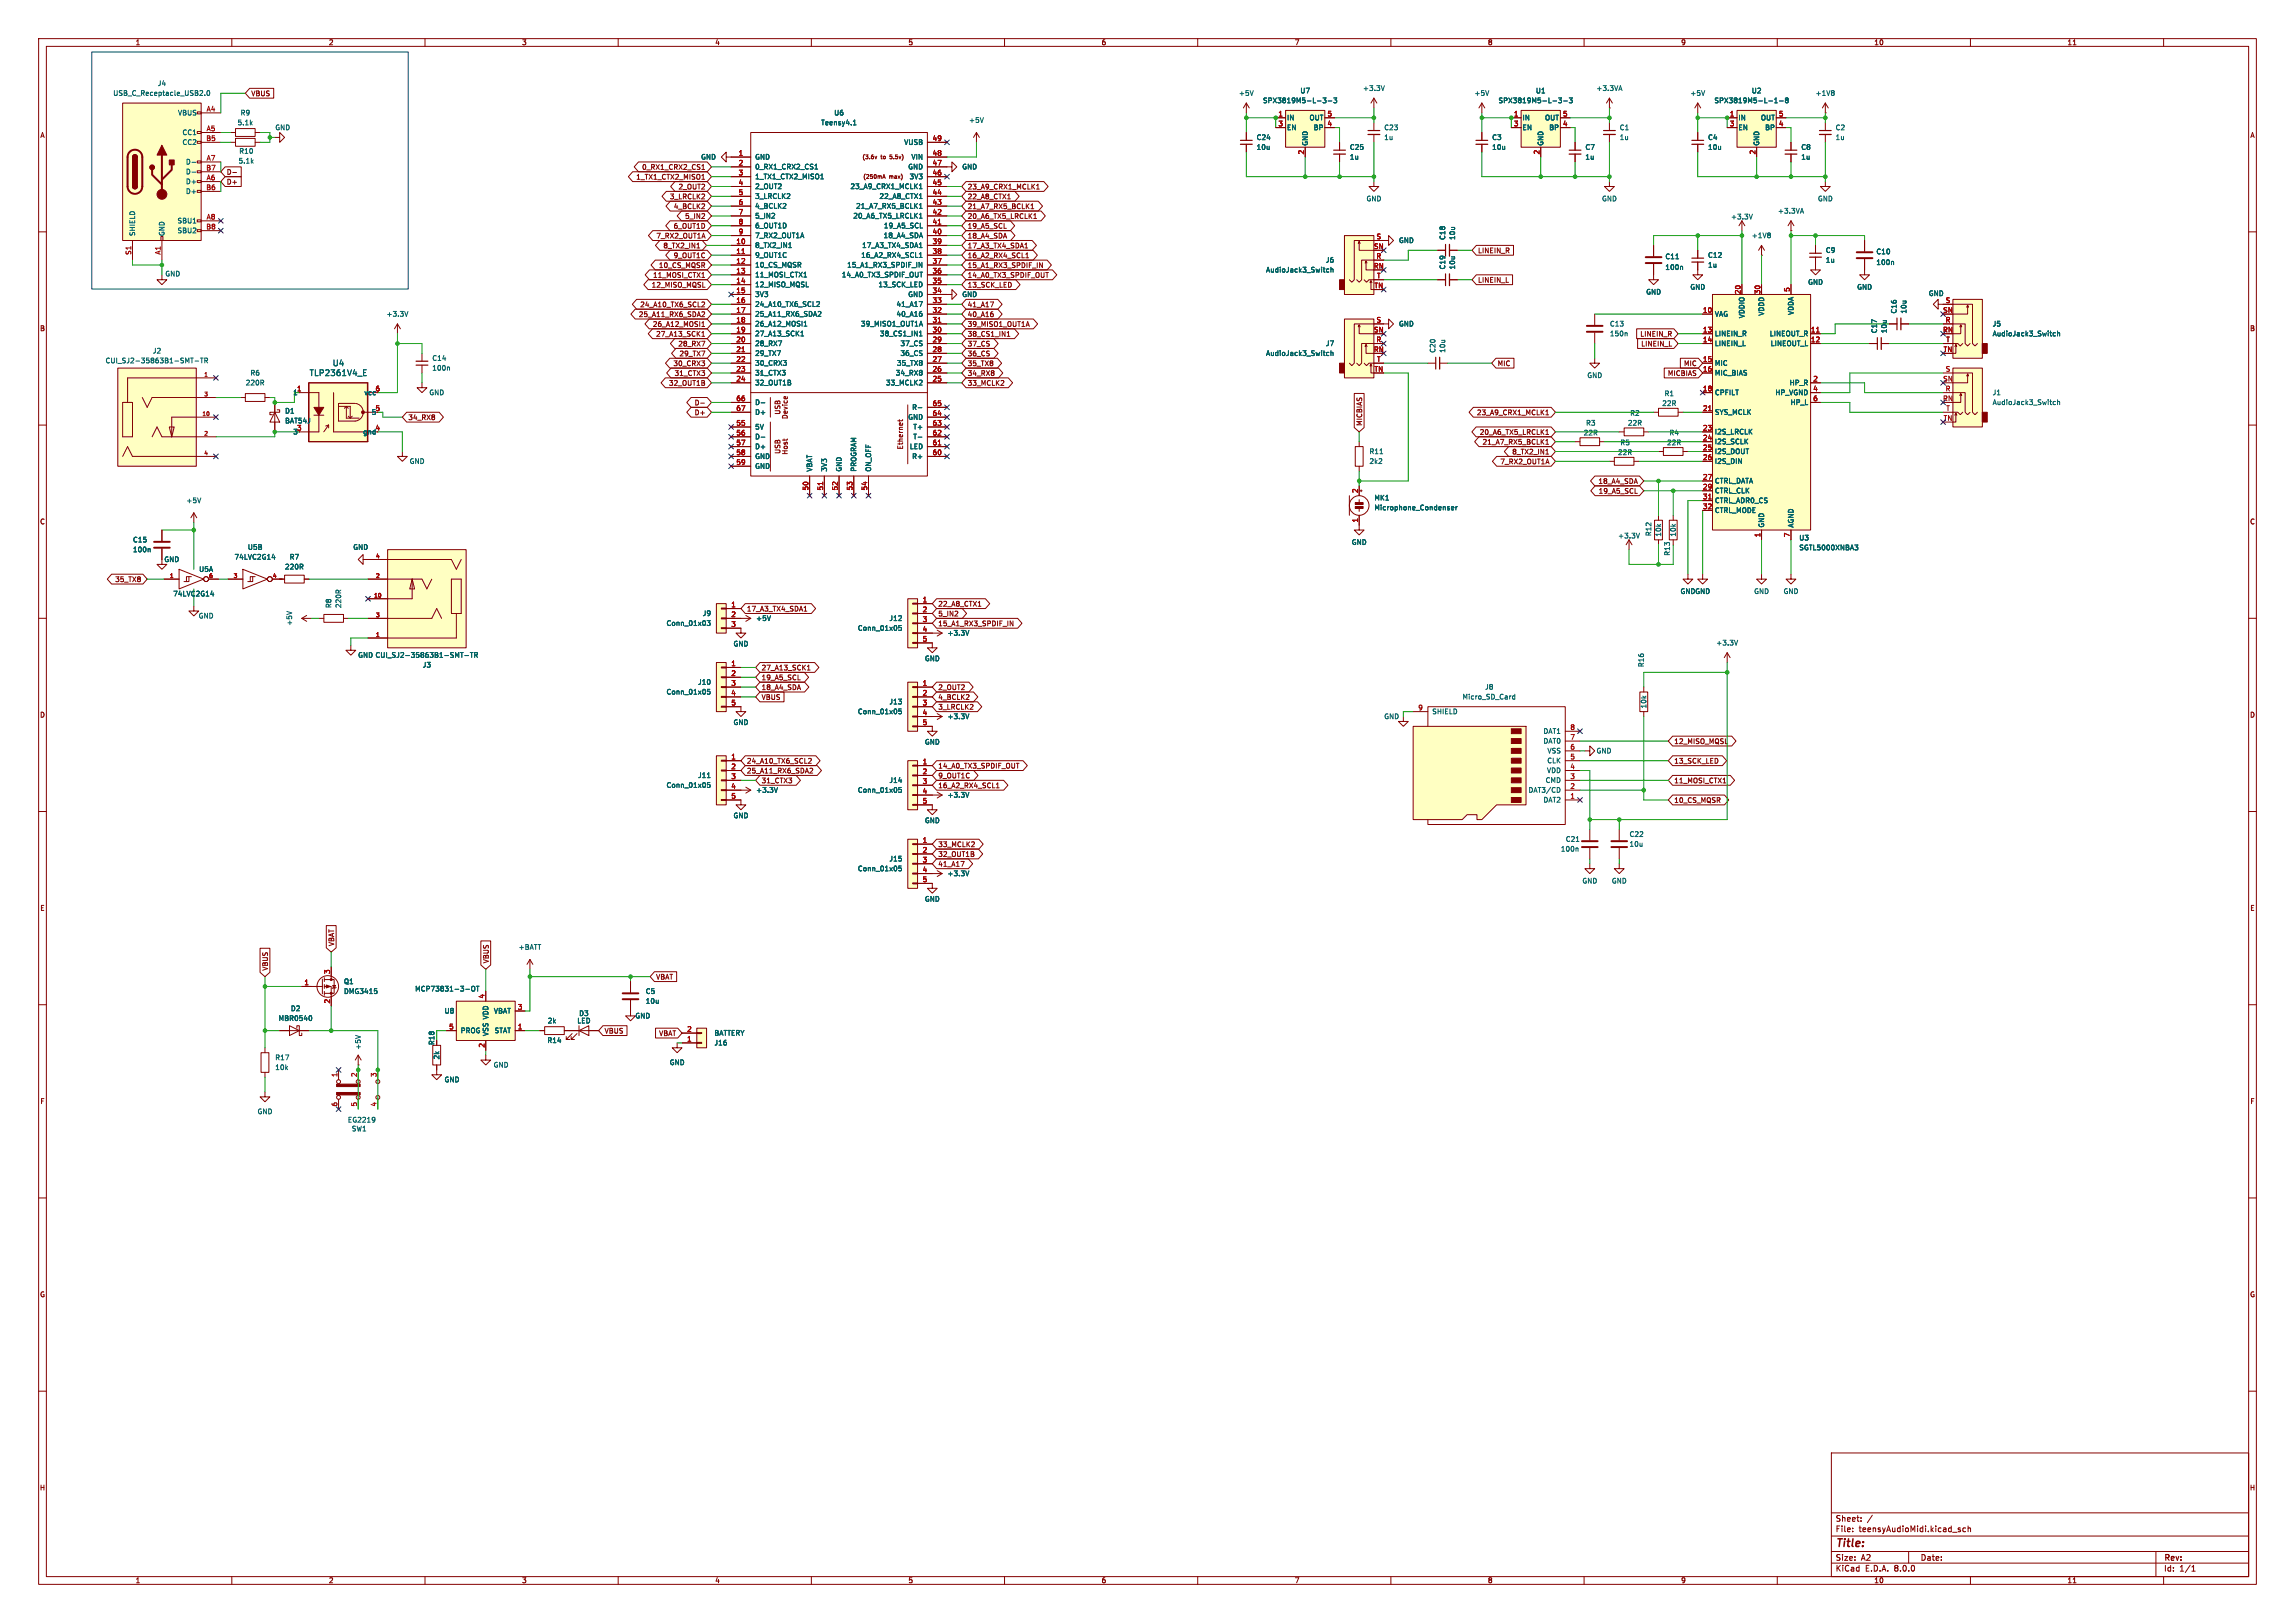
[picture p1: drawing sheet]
<svg xmlns="http://www.w3.org/2000/svg" width="594mm" height="420mm" viewBox="0 0 594 420" stroke-linecap="round" stroke-linejoin="round" font-family="sans-serif">
<defs><g id="words">
<text font-size="2.8" fill="#840000" x="475" y="400.9">Title:</text>
<g font-size="2.1" fill="#006464">
<text x="86" y="95">U4</text>
<text x="80" y="97.5">TLP2361V4_E</text>
</g>
<g font-size="2.1" fill="#840000">
<text x="475" y="394">Sheet:</text>
<text x="475" y="396.7">File:</text>
<text x="481.1" y="396.7">teensyAudioMidi.kicad_sch</text>
<text x="475" y="406.9">KiCad</text>
<text x="475" y="404.1">Size:</text>
<text x="481.7" y="404.1">A2</text>
<text x="482.7" y="406.9">E.D.A.</text>
<text x="490.3" y="406.9">8.0.0</text>
<text x="497" y="404.1">Date:</text>
<text x="560" y="404.3">Rev:</text>
<text x="560" y="406.9">Id:</text>
<text x="564.1" y="406.9">1/1</text>
</g>
<g font-size="1.8" fill="#840000">
<text x="35" y="11.9">1</text>
<text x="85" y="11.9">2</text>
<text x="135" y="11.9">3</text>
<text x="185" y="11.9">4</text>
<text x="235" y="11.9">5</text>
<text x="285" y="11.9">6</text>
<text x="335" y="11.9">7</text>
<text x="385" y="11.9">8</text>
<text x="435" y="11.9">9</text>
<text x="485" y="11.9">10</text>
<text x="535" y="11.9">11</text>
<text x="64.9" y="25.1">VBUS</text>
<text x="10.3" y="35.9">A</text>
<text x="582.3" y="35.9">A</text>
<text x="58.6" y="45.4">D-</text>
<text x="58.6" y="47.9">D+</text>
<text x="164.6" y="46.7">1_TX1_CTX2_MISO1</text>
<text x="166.1" y="44.1">0_RX1_CRX2_CS1</text>
<text x="173.3" y="51.8">3_LRCLK2</text>
<text x="175.5" y="49.2">2_OUT2</text>
<text x="250.3" y="49.2">23_A9_CRX1_MCLK1</text>
<text x="250.3" y="51.8">22_A8_CTX1</text>
<text x="174.2" y="59.4">6_OUT1D</text>
<text x="174.3" y="54.3">4_BCLK2</text>
<text x="177.2" y="56.8">5_IN2</text>
<text x="250.3" y="54.3">21_A7_RX5_BCLK1</text>
<text x="250.3" y="56.8">20_A6_TX5_LRCLK1</text>
<text x="250.3" y="59.4">19_A5_SCL</text>
<text x="169.8" y="61.9">7_RX2_OUT1A</text>
<text x="171.6" y="64.5">8_TX2_IN1</text>
<text x="250.3" y="61.9">18_A4_SDA</text>
<text x="250.3" y="64.5">17_A3_TX4_SDA1</text>
<text x="382.4" y="65.7">LINEIN_R</text>
<text x="170.4" y="69.5">10_CS_MQSR</text>
<text x="174.2" y="67">9_OUT1C</text>
<text x="250.3" y="69.5">15_A1_RX3_SPDIF_IN</text>
<text x="250.3" y="67">16_A2_RX4_SCL1</text>
<text x="168.5" y="74.6">12_MISO_MQSL</text>
<text x="168.9" y="72.1">11_MOSI_CTX1</text>
<text x="250.3" y="72.1">14_A0_TX3_SPDIF_OUT</text>
<text x="250.3" y="74.6">13_SCK_LED</text>
<text x="382.4" y="73.3">LINEIN_L</text>
<text x="165.2" y="82.2">25_A11_RX6_SDA2</text>
<text x="165.6" y="79.7">24_A10_TX6_SCL2</text>
<text x="250.3" y="82.2">40_A16</text>
<text x="250.3" y="79.7">41_A17</text>
<text x="10.3" y="85.9">B</text>
<text x="168.9" y="84.8">26_A12_MOSI1</text>
<text x="169.7" y="87.3">27_A13_SCK1</text>
<text x="175.4" y="89.9">28_RX7</text>
<text x="250.3" y="89.9">37_CS</text>
<text x="250.3" y="84.8">39_MISO1_OUT1A</text>
<text x="250.3" y="87.3">38_CS1_IN1</text>
<text x="424.4" y="87.3">LINEIN_R</text>
<text x="424.7" y="89.9">LINEIN_L</text>
<text x="582.3" y="85.9">B</text>
<text x="174.2" y="94.9">30_CRX3</text>
<text x="175.7" y="92.4">29_TX7</text>
<text x="250.3" y="92.4">36_CS</text>
<text x="250.3" y="94.9">35_TX8</text>
<text x="387.5" y="94.9">MIC</text>
<text x="435.7" y="94.9">MIC</text>
<text x="173" y="100">32_OUT1B</text>
<text x="174.5" y="97.5">31_CTX3</text>
<text x="250.3" y="100">33_MCLK2</text>
<text x="250.3" y="97.5">34_RX8</text>
<text x="431.6" y="97.5">MICBIAS</text>
<text x="179.7" y="105.1">D-</text>
<text x="179.7" y="107.6">D+</text>
<text x="202.2" y="107.4" transform="rotate(-90 202.2 107.4)">USB</text>
<text x="382.2" y="107.6">23_A9_CRX1_MCLK1</text>
<text x="105.6" y="108.9">34_RX8</text>
<text x="204.1" y="108.6" transform="rotate(-90 204.1 108.6)">Device</text>
<text x="352.7" y="110.3" transform="rotate(-90 352.7 110.3)">MICBIAS</text>
<text x="382.9" y="112.7">20_A6_TX5_LRCLK1</text>
<text x="202.2" y="117.6" transform="rotate(-90 202.2 117.6)">USB</text>
<text x="204.1" y="117.8" transform="rotate(-90 204.1 117.8)">Host</text>
<text x="233.9" y="116.4" transform="rotate(-90 233.9 116.4)">Ethernet</text>
<text x="383.6" y="115.3">21_A7_RX5_BCLK1</text>
<text x="391.3" y="117.8">8_TX2_IN1</text>
<text x="388.2" y="120.3">7_RX2_OUT1A</text>
<text x="413.6" y="125.4">18_A4_SDA</text>
<text x="413.7" y="128">19_A5_SCL</text>
<text x="10.3" y="135.9">C</text>
<text x="582.3" y="135.9">C</text>
<text x="29.7" y="150.8">35_TX8</text>
<text x="193.2" y="158.4">17_A3_TX4_SDA1</text>
<text x="242.7" y="159.7">5_IN2</text>
<text x="242.7" y="157.2">22_A8_CTX1</text>
<text x="242.7" y="162.2">15_A1_RX3_SPDIF_IN</text>
<text x="197" y="173.7">27_A13_SCK1</text>
<text x="197" y="178.8">18_A4_SDA</text>
<text x="197" y="176.2">19_A5_SCL</text>
<text x="242.7" y="178.8">2_OUT2</text>
<text x="10.3" y="185.9">D</text>
<text x="197" y="181.3">VBUS</text>
<text x="242.7" y="181.3">4_BCLK2</text>
<text x="242.7" y="183.8">3_LRCLK2</text>
<text x="582.3" y="185.9">D</text>
<text x="193.2" y="197.8">24_A10_TX6_SCL2</text>
<text x="433.2" y="197.8">13_SCK_LED</text>
<text x="433.2" y="192.7">12_MISO_MQSL</text>
<text x="193.2" y="200.3">25_A11_RX6_SDA2</text>
<text x="197" y="202.9">31_CTX3</text>
<text x="242.7" y="199.1">14_A0_TX3_SPDIF_OUT</text>
<text x="242.7" y="201.6">9_OUT1C</text>
<text x="433.2" y="202.9">11_MOSI_CTX1</text>
<text x="242.7" y="204.2">16_A2_RX4_SCL1</text>
<text x="433.2" y="208">10_CS_MQSR</text>
<text x="242.7" y="219.4">33_MCLK2</text>
<text x="242.7" y="221.9">32_OUT1B</text>
<text x="242.7" y="224.5">41_A17</text>
<text x="10.3" y="235.9">E</text>
<text x="582.3" y="235.9">E</text>
<text x="86.7" y="245" transform="rotate(-90 86.7 245)">VBAT</text>
<text x="69.5" y="251.3" transform="rotate(-90 69.5 251.3)">VBUS</text>
<text x="126.7" y="249.4" transform="rotate(-90 126.7 249.4)">VBUS</text>
<text x="169.7" y="253.7">VBAT</text>
<text x="156.4" y="267.7">VBUS</text>
<text x="170.5" y="268.3">VBAT</text>
<text x="112.6" y="270.6" transform="rotate(-90 112.6 270.6)">R18</text>
<text x="10.3" y="285.9">F</text>
<text x="582.3" y="285.9">F</text>
<text x="10.3" y="335.9">G</text>
<text x="582.3" y="335.9">G</text>
<text x="10.2" y="385.9">H</text>
<text x="582.2" y="385.9">H</text>
<text x="35" y="409.9">1</text>
<text x="85" y="409.9">2</text>
<text x="135" y="409.9">3</text>
<text x="185" y="409.9">4</text>
<text x="235" y="409.9">5</text>
<text x="285" y="409.9">6</text>
<text x="335" y="409.9">7</text>
<text x="385" y="409.9">8</text>
<text x="435" y="409.9">9</text>
<text x="485" y="409.9">10</text>
<text x="535" y="409.9">11</text>
</g>
<g font-size="1.8" fill="#006464">
<text x="40.7" y="22.5">J4</text>
<text x="352.7" y="23.7">+3.3V</text>
<text x="413.1" y="23.7">+3.3VA</text>
<text x="29.2" y="25">USB_C_Receptacle_USB2.0</text>
<text x="320.5" y="25">+5V</text>
<text x="326.8" y="26.9">SPX3819M5-L-3-3</text>
<text x="336.4" y="24.4">U7</text>
<text x="381.5" y="25">+5V</text>
<text x="387.7" y="26.9">SPX3819M5-L-3-3</text>
<text x="397.4" y="24.4">U1</text>
<text x="437.4" y="25">+5V</text>
<text x="443.6" y="26.9">SPX3819M5-L-1-8</text>
<text x="453.3" y="24.4">U2</text>
<text x="469.8" y="25">+1V8</text>
<text x="46" y="30.1">VBUS</text>
<text x="47.1" y="35.2">CC1</text>
<text x="61.4" y="32.6">5.1k</text>
<text x="62.2" y="30.1">R9</text>
<text x="71.1" y="33.9">GND</text>
<text x="212.4" y="32.6">Teensy4.1</text>
<text x="215.8" y="30.1">U6</text>
<text x="250.7" y="32">+5V</text>
<text x="333" y="31.3">IN</text>
<text x="333" y="33.9">EN</text>
<text x="338.8" y="31.3">OUT</text>
<text x="339.9" y="33.9">BP</text>
<text x="358.2" y="33.9">C23</text>
<text x="394" y="31.3">IN</text>
<text x="394" y="33.9">EN</text>
<text x="399.8" y="31.3">OUT</text>
<text x="400.9" y="33.9">BP</text>
<text x="419.1" y="33.9">C1</text>
<text x="449.8" y="31.3">IN</text>
<text x="449.8" y="33.9">EN</text>
<text x="455.7" y="31.3">OUT</text>
<text x="456.7" y="33.9">BP</text>
<text x="475" y="33.9">C2</text>
<text x="47.1" y="37.7">CC2</text>
<text x="61.8" y="40">R10</text>
<text x="181.3" y="41.5">GND</text>
<text x="195.3" y="41.5">GND</text>
<text x="233.9" y="37.7">VUSB</text>
<text x="235.8" y="41.5">VIN</text>
<text x="325.1" y="36.4">C24</text>
<text x="325.1" y="39">10u</text>
<text x="338.7" y="37.8" transform="rotate(-90 338.7 37.8)">GND</text>
<text x="349.3" y="39">C25</text>
<text x="349.3" y="41.5">1u</text>
<text x="358.2" y="36.4">1u</text>
<text x="386.1" y="36.4">C3</text>
<text x="386.1" y="39">10u</text>
<text x="399.6" y="37.8" transform="rotate(-90 399.6 37.8)">GND</text>
<text x="410.2" y="39">C7</text>
<text x="410.2" y="41.5">1u</text>
<text x="419.1" y="36.4">1u</text>
<text x="442" y="36.4">C4</text>
<text x="442" y="39">10u</text>
<text x="455.5" y="37.8" transform="rotate(-90 455.5 37.8)">GND</text>
<text x="466.1" y="39">C8</text>
<text x="466.1" y="41.5">1u</text>
<text x="475" y="36.4">1u</text>
<text x="48" y="47.9">D+</text>
<text x="48" y="42.8">D-</text>
<text x="48" y="45.3">D-</text>
<text x="61.6" y="42.5">5.1k</text>
<text x="195.3" y="44">0_RX1_CRX2_CS1</text>
<text x="195.3" y="46.6">1_TX1_CTX2_MISO1</text>
<text x="234.9" y="44">GND</text>
<text x="235.3" y="46.6">3V3</text>
<text x="248.9" y="44">GND</text>
<text x="48" y="50.4">D+</text>
<text x="195.3" y="51.7">3_LRCLK2</text>
<text x="195.3" y="49.1">2_OUT2</text>
<text x="220" y="49.1">23_A9_CRX1_MCLK1</text>
<text x="227.5" y="51.7">22_A8_CTX1</text>
<text x="353.6" y="52.3">GND</text>
<text x="414.5" y="52.3">GND</text>
<text x="470.4" y="52.3">GND</text>
<text x="45.8" y="58">SBU1</text>
<text x="195.3" y="54.2">4_BCLK2</text>
<text x="195.3" y="56.7">5_IN2</text>
<text x="195.3" y="59.3">6_OUT1D</text>
<text x="220.7" y="56.7">20_A6_TX5_LRCLK1</text>
<text x="221.5" y="54.2">21_A7_RX5_BCLK1</text>
<text x="228.7" y="59.3">19_A5_SCL</text>
<text x="447.9" y="57">+3.3V</text>
<text x="460.1" y="55.5">+3.3VA</text>
<text x="35.2" y="61.2" transform="rotate(-90 35.2 61.2)">SHIELD</text>
<text x="42.8" y="61.2" transform="rotate(-90 42.8 61.2)">GND</text>
<text x="45.8" y="60.6">SBU2</text>
<text x="195.3" y="64.4">8_TX2_IN1</text>
<text x="195.3" y="61.8">7_RX2_OUT1A</text>
<text x="223" y="64.4">17_A3_TX4_SDA1</text>
<text x="228.6" y="61.8">18_A4_SDA</text>
<text x="362" y="63.1">GND</text>
<text x="374.2" y="62.2" transform="rotate(-90 374.2 62.2)">C18</text>
<text x="376.8" y="62.2" transform="rotate(-90 376.8 62.2)">10u</text>
<text x="453.3" y="61.8">+1V8</text>
<text x="472.5" y="65.6">C9</text>
<text x="485.5" y="66">C10</text>
<text x="42.7" y="71.7">GND</text>
<text x="195.3" y="66.9">9_OUT1C</text>
<text x="195.3" y="69.4">10_CS_MQSR</text>
<text x="195.3" y="72">11_MOSI_CTX1</text>
<text x="217.8" y="72">14_A0_TX3_SPDIF_OUT</text>
<text x="219.2" y="69.4">15_A1_RX3_SPDIF_IN</text>
<text x="222.8" y="66.9">16_A2_RX4_SCL1</text>
<text x="327.6" y="70.7">AudioJack3_Switch</text>
<text x="343" y="68.2">J6</text>
<text x="374.2" y="69.8" transform="rotate(-90 374.2 69.8)">C19</text>
<text x="376.8" y="69.8" transform="rotate(-90 376.8 69.8)">10u</text>
<text x="430.9" y="67.3">C11</text>
<text x="430.9" y="70">100n</text>
<text x="442" y="66.9">C12</text>
<text x="442" y="69.4">1u</text>
<text x="472.5" y="68.2">1u</text>
<text x="485.5" y="68.8">100n</text>
<text x="195.3" y="74.5">12_MISO_MQSL</text>
<text x="195.3" y="77.1">3V3</text>
<text x="227.3" y="74.5">13_SCK_LED</text>
<text x="234.9" y="77.1">GND</text>
<text x="248.9" y="77.1">GND</text>
<text x="426" y="76.4">GND</text>
<text x="437.4" y="75.2">GND</text>
<text x="467.9" y="73.9">GND</text>
<text x="480.6" y="75.2">GND</text>
<text x="499.1" y="76.8">GND</text>
<text x="99.9" y="82.1">+3.3V</text>
<text x="195.3" y="79.6">24_A10_TX6_SCL2</text>
<text x="195.3" y="82.1">25_A11_RX6_SDA2</text>
<text x="231.9" y="82.1">40_A16</text>
<text x="231.9" y="79.6">41_A17</text>
<text x="443.7" y="82.1">VAG</text>
<text x="451.7" y="82.5" transform="rotate(-90 451.7 82.5)">VDDIO</text>
<text x="456.8" y="81.8" transform="rotate(-90 456.8 81.8)">VDDD</text>
<text x="464.4" y="81.6" transform="rotate(-90 464.4 81.6)">VDDA</text>
<text x="491.1" y="81.3" transform="rotate(-90 491.1 81.3)">C16</text>
<text x="493.6" y="81.3" transform="rotate(-90 493.6 81.3)">10u</text>
<text x="195.3" y="84.7">26_A12_MOSI1</text>
<text x="195.3" y="87.2">27_A13_SCK1</text>
<text x="195.3" y="89.8">28_RX7</text>
<text x="222.7" y="84.7">39_MISO1_OUT1A</text>
<text x="227.6" y="87.2">38_CS1_IN1</text>
<text x="232.9" y="89.8">37_CS</text>
<text x="343" y="89.8">J7</text>
<text x="362" y="84.7">GND</text>
<text x="416.6" y="84.7">C13</text>
<text x="416.6" y="87.2">150n</text>
<text x="443.7" y="87.2">LINEIN_R</text>
<text x="443.7" y="89.8">LINEIN_L</text>
<text x="457.9" y="87.2">LINEOUT_R</text>
<text x="458.2" y="89.8">LINEOUT_L</text>
<text x="486" y="86.3" transform="rotate(-90 486 86.3)">C17</text>
<text x="488.5" y="86.3" transform="rotate(-90 488.5 86.3)">10u</text>
<text x="515.6" y="84.7">J5</text>
<text x="515.6" y="87.2">AudioJack3_Switch</text>
<text x="27.2" y="94.2">CUI_SJ2-35863B1-SMT-TR</text>
<text x="39.4" y="91.7">J2</text>
<text x="111.8" y="93.6">C14</text>
<text x="195.3" y="92.3">29_TX7</text>
<text x="195.3" y="94.8">30_CRX3</text>
<text x="232" y="94.8">35_TX8</text>
<text x="232.9" y="92.3">36_CS</text>
<text x="327.6" y="92.3">AudioJack3_Switch</text>
<text x="371.7" y="91.4" transform="rotate(-90 371.7 91.4)">C20</text>
<text x="374.2" y="91.4" transform="rotate(-90 374.2 91.4)">10u</text>
<text x="443.7" y="94.8">MIC</text>
<text x="63.5" y="99.9">220R</text>
<text x="64.7" y="97.4">R6</text>
<text x="111.8" y="96.1">100n</text>
<text x="195.3" y="97.4">31_CTX3</text>
<text x="195.3" y="99.9">32_OUT1B</text>
<text x="229.2" y="99.9">33_MCLK2</text>
<text x="231.7" y="97.4">34_RX8</text>
<text x="410.7" y="98">GND</text>
<text x="443.7" y="97.4">MIC_BIAS</text>
<text x="463.1" y="99.9">HP_R</text>
<text x="73.7" y="107.2">D1</text>
<text x="75.8" y="102.5">1</text>
<text x="94.2" y="102.5">vcc</text>
<text x="111" y="102.5">GND</text>
<text x="195.3" y="105">D-</text>
<text x="195.3" y="107.5">D+</text>
<text x="236" y="106.3">R-</text>
<text x="421.8" y="107.8">R2</text>
<text x="430.1" y="105.3">22R</text>
<text x="430.7" y="102.7">R1</text>
<text x="443.7" y="102.5">CPFILT</text>
<text x="443.7" y="107.5">SYS_MCLK</text>
<text x="459.4" y="102.5">HP_VGND</text>
<text x="463.3" y="105">HP_L</text>
<text x="515.6" y="102.5">J1</text>
<text x="515.6" y="105">AudioJack3_Switch</text>
<text x="73.7" y="109.8">BAT54J</text>
<text x="93.9" y="112.6">gnd</text>
<text x="195.3" y="111.4">5V</text>
<text x="195.3" y="113.9">D-</text>
<text x="234.9" y="108.8">GND</text>
<text x="236.3" y="113.9">T-</text>
<text x="236.3" y="111.4">T+</text>
<text x="409.8" y="112.9">22R</text>
<text x="410.4" y="110.3">R3</text>
<text x="421.2" y="110.3">22R</text>
<text x="432" y="112.9">R4</text>
<text x="443.7" y="112.6">I2S_LRCLK</text>
<text x="195.3" y="116.4">D+</text>
<text x="195.3" y="119">GND</text>
<text x="235.4" y="116.4">LED</text>
<text x="236" y="119">R+</text>
<text x="354.3" y="117.7">R11</text>
<text x="418.7" y="118">22R</text>
<text x="419.3" y="115.4">R5</text>
<text x="431.4" y="115.4">22R</text>
<text x="443.7" y="115.2">I2S_SCLK</text>
<text x="443.7" y="117.7">I2S_DOUT</text>
<text x="105.9" y="120.2">GND</text>
<text x="195.3" y="121.5">GND</text>
<text x="210.4" y="122.2" transform="rotate(-90 210.4 122.2)">VBAT</text>
<text x="214.2" y="122.2" transform="rotate(-90 214.2 122.2)">3V3</text>
<text x="218" y="122.2" transform="rotate(-90 218 122.2)">GND</text>
<text x="221.8" y="122.2" transform="rotate(-90 221.8 122.2)">PROGRAM</text>
<text x="225.7" y="122.2" transform="rotate(-90 225.7 122.2)">ON_OFF</text>
<text x="354.3" y="120.2">2k2</text>
<text x="443.7" y="120.2">I2S_DIN</text>
<text x="443.7" y="125.3">CTRL_DATA</text>
<text x="48.1" y="130.4">+5V</text>
<text x="355.6" y="129.7">MK1</text>
<text x="443.7" y="127.9">CTRL_CLK</text>
<text x="443.7" y="130.4">CTRL_ADR0_CS</text>
<text x="355.6" y="132.2">Microphone_Condenser</text>
<text x="443.7" y="132.9">CTRL_MODE</text>
<text x="456.8" y="136.7" transform="rotate(-90 456.8 136.7)">GND</text>
<text x="464.4" y="136.7" transform="rotate(-90 464.4 136.7)">AGND</text>
<text x="34.3" y="143.1">100n</text>
<text x="34.3" y="140.6">C15</text>
<text x="64" y="142.5">U5B</text>
<text x="91.3" y="142.5">GND</text>
<text x="349.8" y="141.2">GND</text>
<text x="418.7" y="139.5">+3.3V</text>
<text x="427.6" y="138.9" transform="rotate(-90 427.6 138.9)">R12</text>
<text x="430.1" y="139" transform="rotate(-90 430.1 139)">10k</text>
<text x="432.4" y="143.9" transform="rotate(-90 432.4 143.9)">R13</text>
<text x="433.9" y="139" transform="rotate(-90 433.9 139)">10k</text>
<text x="465.6" y="140.1">U3</text>
<text x="465.6" y="142.6">SGTL5000XNBA3</text>
<text x="42.4" y="145.6">GND</text>
<text x="51.4" y="148.2">U5A</text>
<text x="60.6" y="145">74LVC2G14</text>
<text x="73.6" y="147.5">220R</text>
<text x="74.9" y="145">R7</text>
<text x="44.7" y="154.5">74LVC2G14</text>
<text x="434.8" y="153.9">GNDGND</text>
<text x="453.9" y="153.9">GND</text>
<text x="461.5" y="153.9">GND</text>
<text x="51.3" y="160.2">GND</text>
<text x="86" y="157.5" transform="rotate(-90 86 157.5)">R8</text>
<text x="88.5" y="157.5" transform="rotate(-90 88.5 157.5)">220R</text>
<text x="181.8" y="159.6">J9</text>
<text x="195.6" y="160.9">+5V</text>
<text x="230.1" y="160.9">J12</text>
<text x="75.8" y="162.1" transform="rotate(-90 75.8 162.1)">+5V</text>
<text x="172.4" y="162.2">Conn_01x03</text>
<text x="189.7" y="167.5">GND</text>
<text x="221.9" y="163.4">Conn_01x05</text>
<text x="245.1" y="164.7">+3.3V</text>
<text x="444.1" y="167.2">+3.3V</text>
<text x="92.6" y="170.4">GND CUI_SJ2-35863B1-SMT-TR</text>
<text x="109.3" y="172.9">J3</text>
<text x="239.3" y="171.3">GND</text>
<text x="425.7" y="172.8" transform="rotate(-90 425.7 172.8)">R16</text>
<text x="172.4" y="179.9">Conn_01x05</text>
<text x="180.6" y="177.4">J10</text>
<text x="384.3" y="178.7">J8</text>
<text x="221.9" y="185">Conn_01x05</text>
<text x="230.1" y="182.5">J13</text>
<text x="370.6" y="185">SHIELD</text>
<text x="378.4" y="181.2">Micro_SD_Card</text>
<text x="426.3" y="183.4" transform="rotate(-90 426.3 183.4)">10k</text>
<text x="189.7" y="187.8">GND</text>
<text x="245.1" y="186.3">+3.3V</text>
<text x="358.2" y="186.3">GND</text>
<text x="399.4" y="190.1">DAT1</text>
<text x="239.3" y="192.9">GND</text>
<text x="399.4" y="192.6">DAT0</text>
<text x="400.3" y="197.7">CLK</text>
<text x="400.4" y="195.2">VSS</text>
<text x="413.1" y="195.2">GND</text>
<text x="180.6" y="201.5">J11</text>
<text x="230.1" y="202.8">J14</text>
<text x="399.9" y="202.8">CMD</text>
<text x="400.3" y="200.3">VDD</text>
<text x="172.4" y="204.1">Conn_01x05</text>
<text x="195.6" y="205.3">+3.3V</text>
<text x="221.9" y="205.3">Conn_01x05</text>
<text x="245.1" y="206.6">+3.3V</text>
<text x="395.5" y="205.3">DAT3/CD</text>
<text x="399.4" y="207.9">DAT2</text>
<text x="189.7" y="211.9">GND</text>
<text x="239.3" y="213.2">GND</text>
<text x="403.9" y="220.6">100n</text>
<text x="405.1" y="218">C21</text>
<text x="421.7" y="216.8">C22</text>
<text x="421.7" y="219.3">10u</text>
<text x="221.9" y="225.7">Conn_01x05</text>
<text x="230.1" y="223.1">J15</text>
<text x="245.1" y="226.9">+3.3V</text>
<text x="239.3" y="233.5">GND</text>
<text x="409.4" y="228.8">GND</text>
<text x="417.1" y="228.8">GND</text>
<text x="134.1" y="246">+BATT</text>
<text x="88.9" y="254.9">Q1</text>
<text x="88.9" y="257.4">DMG3415</text>
<text x="107.3" y="256.8">MCP73831-3-OT</text>
<text x="167" y="257.4">C5</text>
<text x="75.2" y="261.8">D2</text>
<text x="114.9" y="262.5">U8</text>
<text x="127.7" y="262.5">VBAT</text>
<text x="149.8" y="263.1">D3</text>
<text x="164.3" y="263.8">GND</text>
<text x="167" y="259.9">10u</text>
<text x="72" y="264.4">MBR0540</text>
<text x="119.1" y="267.6">PROG</text>
<text x="126.6" y="268.2" transform="rotate(-90 126.6 268.2)">VSS VDD</text>
<text x="127.9" y="267.6">STAT</text>
<text x="141.7" y="265">2k</text>
<text x="149.3" y="265">LED</text>
<text x="184.8" y="268.2">BATTERY</text>
<text x="71.1" y="274.5">R17</text>
<text x="93.6" y="271.8" transform="rotate(-90 93.6 271.8)">+5V</text>
<text x="113.9" y="274.3" transform="rotate(-90 113.9 274.3)">2k</text>
<text x="141.6" y="270.1">R14</text>
<text x="173.2" y="275.8">GND</text>
<text x="184.8" y="270.7">J16</text>
<text x="71.1" y="277.1">10k</text>
<text x="114.9" y="280.3">GND</text>
<text x="127.6" y="276.5">GND</text>
<text x="66.5" y="288.5">GND</text>
<text x="89.9" y="290.7">EG2219</text>
<text x="90.9" y="293">SW1</text>
</g>
<g font-size="1.8" fill="#a90000">
<text x="53.4" y="29">A4</text>
<text x="53.4" y="34">A5</text>
<text x="330.8" y="30.2">1</text>
<text x="330.8" y="32.8">3</text>
<text x="343.5" y="32.8">4</text>
<text x="343.5" y="30.2">5</text>
<text x="391.7" y="30.2">1</text>
<text x="391.7" y="32.8">3</text>
<text x="404.4" y="32.8">4</text>
<text x="404.4" y="30.2">5</text>
<text x="447.6" y="30.2">1</text>
<text x="447.6" y="32.8">3</text>
<text x="460.3" y="32.8">4</text>
<text x="460.3" y="30.2">5</text>
<text x="53.3" y="36.6">B5</text>
<text x="53.4" y="41.7">A7</text>
<text x="191.1" y="40.4">1</text>
<text x="241.3" y="40.4">48</text>
<text x="241.3" y="36.6">49</text>
<text x="337.6" y="40.1" transform="rotate(-90 337.6 40.1)">2</text>
<text x="398.5" y="40.1" transform="rotate(-90 398.5 40.1)">2</text>
<text x="454.4" y="40.1" transform="rotate(-90 454.4 40.1)">2</text>
<text x="53.3" y="44.2">B7</text>
<text x="53.4" y="46.7">A6</text>
<text x="191.1" y="42.9">2</text>
<text x="191.1" y="45.5">3</text>
<text x="241.3" y="45.5">46</text>
<text x="241.3" y="42.9">47</text>
<text x="53.3" y="49.3">B6</text>
<text x="191.1" y="50.5">5</text>
<text x="191.1" y="53.1">6</text>
<text x="191.1" y="48">4</text>
<text x="241.3" y="53.1">43</text>
<text x="241.3" y="50.5">44</text>
<text x="241.3" y="48">45</text>
<text x="53.3" y="59.4">B8</text>
<text x="53.4" y="56.9">A8</text>
<text x="191.1" y="55.6">7</text>
<text x="191.1" y="58.2">8</text>
<text x="241.3" y="58.2">41</text>
<text x="241.3" y="55.6">42</text>
<text x="190.5" y="63.2">10</text>
<text x="190.5" y="65.8">11</text>
<text x="191.1" y="60.7">9</text>
<text x="241.3" y="65.8">38</text>
<text x="241.3" y="63.2">39</text>
<text x="241.3" y="60.7">40</text>
<text x="355.5" y="64.5">SN</text>
<text x="356.2" y="62">S</text>
<text x="34" y="66.1" transform="rotate(-90 34 66.1)">S1</text>
<text x="41.7" y="66" transform="rotate(-90 41.7 66)">A1</text>
<text x="190.5" y="68.3">12</text>
<text x="190.5" y="70.9">13</text>
<text x="241.3" y="70.9">36</text>
<text x="241.3" y="68.3">37</text>
<text x="355.5" y="69.6">RN</text>
<text x="356.1" y="67.1">R</text>
<text x="190.5" y="73.4">14</text>
<text x="190.5" y="75.9">15</text>
<text x="241.3" y="73.4">35</text>
<text x="241.3" y="75.9">34</text>
<text x="355.6" y="74.7">TN</text>
<text x="356.3" y="72.1">T</text>
<text x="450.6" y="76.2" transform="rotate(-90 450.6 76.2)">20</text>
<text x="455.7" y="76.2" transform="rotate(-90 455.7 76.2)">30</text>
<text x="463.3" y="75.6" transform="rotate(-90 463.3 75.6)">5</text>
<text x="190.5" y="78.5">16</text>
<text x="190.5" y="81">17</text>
<text x="190.5" y="83.6">18</text>
<text x="241.3" y="83.6">31</text>
<text x="241.3" y="81">32</text>
<text x="241.3" y="78.5">33</text>
<text x="356.2" y="83.6">S</text>
<text x="440.6" y="81">10</text>
<text x="502.8" y="81">SN</text>
<text x="503.5" y="83.6">R</text>
<text x="503.5" y="78.5">S</text>
<text x="190.5" y="86.1">19</text>
<text x="190.5" y="88.6">20</text>
<text x="241.3" y="88.6">29</text>
<text x="241.3" y="86.1">30</text>
<text x="355.5" y="86.1">SN</text>
<text x="356.1" y="88.6">R</text>
<text x="440.6" y="86.1">13</text>
<text x="440.6" y="88.6">14</text>
<text x="468.6" y="86.1">11</text>
<text x="468.6" y="88.6">12</text>
<text x="502.8" y="86.1">RN</text>
<text x="503.6" y="88.6">T</text>
<text x="190.5" y="91.2">21</text>
<text x="190.5" y="93.7">22</text>
<text x="241.3" y="93.7">27</text>
<text x="241.3" y="91.2">28</text>
<text x="355.5" y="91.2">RN</text>
<text x="356.3" y="93.7">T</text>
<text x="440.6" y="93.7">15</text>
<text x="502.9" y="91.2">TN</text>
<text x="76.8" y="101.3">1</text>
<text x="97.1" y="101.3">6</text>
<text x="190.5" y="96.3">23</text>
<text x="190.5" y="98.8">24</text>
<text x="241.3" y="98.8">25</text>
<text x="241.3" y="96.3">26</text>
<text x="355.6" y="96.3">TN</text>
<text x="440.6" y="96.3">16</text>
<text x="440.6" y="101.3">18</text>
<text x="469.2" y="98.8">2</text>
<text x="469.2" y="101.3">4</text>
<text x="502.8" y="98.8">SN</text>
<text x="503.5" y="101.3">R</text>
<text x="503.5" y="96.3">S</text>
<text x="96.1" y="107.5">5</text>
<text x="97.1" y="106.4">5</text>
<text x="190.5" y="103.9">66</text>
<text x="190.5" y="106.4">67</text>
<text x="241.3" y="107.7">64</text>
<text x="241.3" y="105.2">65</text>
<text x="440.6" y="106.4">21</text>
<text x="469.2" y="103.9">6</text>
<text x="502.8" y="103.9">RN</text>
<text x="503.6" y="106.4">T</text>
<text x="75.8" y="112.6">3</text>
<text x="76.8" y="111.5">3</text>
<text x="97.1" y="111.5">4</text>
<text x="190.5" y="110.2">55</text>
<text x="190.5" y="112.8">56</text>
<text x="241.3" y="112.8">62</text>
<text x="241.3" y="110.2">63</text>
<text x="440.6" y="111.5">23</text>
<text x="502.9" y="109">TN</text>
<text x="190.5" y="115.3">57</text>
<text x="190.5" y="117.9">58</text>
<text x="241.3" y="117.9">60</text>
<text x="241.3" y="115.3">61</text>
<text x="440.6" y="114">24</text>
<text x="440.6" y="116.6">25</text>
<text x="440.6" y="119.1">26</text>
<text x="190.5" y="120.4">59</text>
<text x="440.6" y="124.2">27</text>
<text x="209.3" y="127" transform="rotate(-90 209.3 127)">50</text>
<text x="213.1" y="127" transform="rotate(-90 213.1 127)">51</text>
<text x="216.9" y="127" transform="rotate(-90 216.9 127)">52</text>
<text x="220.7" y="127" transform="rotate(-90 220.7 127)">53</text>
<text x="224.5" y="127" transform="rotate(-90 224.5 127)">54</text>
<text x="351.5" y="127.7" transform="rotate(-90 351.5 127.7)">2</text>
<text x="440.6" y="126.7">29</text>
<text x="440.6" y="129.3">31</text>
<text x="440.6" y="131.8">32</text>
<text x="351.5" y="135.3" transform="rotate(-90 351.5 135.3)">1</text>
<text x="455.7" y="139.1" transform="rotate(-90 455.7 139.1)">1</text>
<text x="463.3" y="139.1" transform="rotate(-90 463.3 139.1)">7</text>
<text x="238.7" y="156">1</text>
<text x="189.2" y="157.2">1</text>
<text x="189.2" y="159.8">2</text>
<text x="238.7" y="158.5">2</text>
<text x="238.7" y="161">3</text>
<text x="189.2" y="162.3">3</text>
<text x="238.7" y="163.6">4</text>
<text x="238.7" y="166.1">5</text>
<text x="189.2" y="172.5">1</text>
<text x="189.2" y="175">2</text>
<text x="189.2" y="177.5">3</text>
<text x="238.7" y="177.5">1</text>
<text x="189.2" y="180.1">4</text>
<text x="189.2" y="182.6">5</text>
<text x="238.7" y="180.1">2</text>
<text x="238.7" y="182.6">3</text>
<text x="238.7" y="185.2">4</text>
<text x="367" y="183.9">9</text>
<text x="238.7" y="187.7">5</text>
<text x="406.3" y="191.5">7</text>
<text x="406.3" y="189">8</text>
<text x="189.2" y="196.6">1</text>
<text x="238.7" y="197.9">1</text>
<text x="406.3" y="196.6">5</text>
<text x="406.3" y="194.1">6</text>
<text x="189.2" y="199.1">2</text>
<text x="189.2" y="201.7">3</text>
<text x="238.7" y="200.4">2</text>
<text x="238.7" y="202.9">3</text>
<text x="406.3" y="201.7">3</text>
<text x="406.3" y="199.1">4</text>
<text x="189.2" y="204.2">4</text>
<text x="189.2" y="206.8">5</text>
<text x="238.7" y="205.5">4</text>
<text x="238.7" y="208">5</text>
<text x="406.3" y="206.8">1</text>
<text x="406.3" y="204.2">2</text>
<text x="238.7" y="218.2">1</text>
<text x="238.7" y="220.7">2</text>
<text x="238.7" y="223.3">3</text>
<text x="238.7" y="225.8">4</text>
<text x="238.7" y="228.3">5</text>
<text x="78.7" y="255">1</text>
<text x="85.5" y="252.2" transform="rotate(-90 85.5 252.2)">3</text>
<text x="85.5" y="259.8" transform="rotate(-90 85.5 259.8)">2</text>
<text x="125.5" y="258.5" transform="rotate(-90 125.5 258.5)">4</text>
<text x="133.9" y="261.4">3</text>
<text x="116.1" y="266.4">5</text>
<text x="133.9" y="266.4">1</text>
<text x="177.7" y="269.6">1</text>
<text x="177.7" y="267.1">2</text>
<text x="125.5" y="271.2" transform="rotate(-90 125.5 271.2)">2</text>
<text x="87.4" y="278.8" transform="rotate(-90 87.4 278.8)">1</text>
<text x="92.5" y="278.8" transform="rotate(-90 92.5 278.8)">2</text>
<text x="97.5" y="278.8" transform="rotate(-90 97.5 278.8)">3</text>
<text x="87.4" y="286.5" transform="rotate(-90 87.4 286.5)">6</text>
<text x="92.5" y="286.5" transform="rotate(-90 92.5 286.5)">5</text>
<text x="97.5" y="286.5" transform="rotate(-90 97.5 286.5)">4</text>
</g>
<g font-size="1.4" fill="#840000">
<text x="223.1" y="41.4">(3.6v</text>
<text x="228" y="41.4">to</text>
<text x="230.5" y="41.4">5.5v)</text>
<text x="223.3" y="46.5">(250mA</text>
<text x="230.1" y="46.5">max)</text>
</g>
<g font-size="1.4" fill="#a90000">
<text x="52.7" y="97.5">1</text>
<text x="52.2" y="107.7">10</text>
<text x="52.7" y="102.6">3</text>
<text x="52.7" y="112.8">2</text>
<text x="52.7" y="117.9">4</text>
<text x="43.8" y="149.6">1</text>
<text x="54" y="149.6">6</text>
<text x="60.3" y="149.6">3</text>
<text x="70.5" y="149.6">4</text>
<text x="97.2" y="149.6">2</text>
<text x="97.2" y="144.5">4</text>
<text x="96.7" y="154.7">10</text>
<text x="97.2" y="159.8">3</text>
<text x="97.2" y="164.8">1</text>
</g>
</g></defs>
<g fill="none" stroke="#840000" stroke-width=".26">
<path d="M10 10h574v400h-574zM12 12h570v396h-570zM60 10v2M110 10v2M160 10v2M210 10v2M260 10v2M310 10v2M360 10v2M410 10v2M460 10v2M510 10v2"/>
<path d="M536.6 11.6h.7M560 10v2M59.7 36.8h1.3M59.7 34.3h1.3M61 35.8h5v2h-5zM61 33.3h5v2h-5zM66 36.8h1.3M66 34.3h1.3M194.3 34.3h45.7v88.9h-45.7zM240 36.8h5.1M252.7 34.3l-.7 1.3M252.7 34.3v2.5"/>
<path d="M252.7 34.3l.8 1.3M10 60h2M189.2 58.4h5.1M189.2 55.9h5.1M189.2 53.3h5.1M189.2 50.8h5.1M189.2 48.3h5.1M189.2 45.7h5.1M189.2 43.2h5.1M189.2 40.6h5.1M226.9 40.4l-.2 .7M228.5 46.2l.3-1 .3 1"/>
<path d="M228.6 45.9h.4M240 58.4h5.1M240 55.9h5.1M240 53.3h5.1M240 50.8h5.1M240 48.3h5.1M240 45.7h5.1M240 43.2h5.1M240 40.6h5.1M582 60h2M189.2 63.5h5.1M189.2 66h5.1"/>
<path d="M189.2 68.6h5.1M189.2 71.1h5.1M189.2 73.7h5.1M189.2 76.2h5.1M189.2 78.7h5.1M189.2 61h5.1M240 63.5h5.1M240 66h5.1M240 68.6h5.1M240 71.1h5.1M240 73.7h5.1M240 76.2h5.1"/>
<path d="M240 78.7h5.1M240 61h5.1M482.6 69.9v1.2h1.3l-1.3 1.3-1.3-1.3h1.3M189.2 81.3h5.1M189.2 83.8h5.1M189.2 86.4h5.1M189.2 88.9h5.1M189.2 91.4h5.1M189.2 94h5.1M189.2 96.5h5.1M189.2 99.1h5.1M240 81.3h5.1"/>
<path d="M240 83.8h5.1M240 86.4h5.1M240 88.9h5.1M240 91.4h5.1M240 94h5.1M240 96.5h5.1M240 99.1h5.1M10 110h2M189.2 110.5h5.1M189.2 113h5.1M189.2 115.6h5.1M189.2 118.1h5.1"/>
<path d="M189.2 104.1h5.1M189.2 106.7h5.1M194.3 101.6h45.7M199.4 102.9v5.1M199.4 109.2v12.7M202.9 113.6v.5M203 102.7l.2-.1 .2 .6M203.8 113.6v.1M232.8 108.6v.5M233.6 108.6l-.2 .3h-1M234.9 104.8v15.2M240 110.5h5.1"/>
<path d="M240 113h5.1M240 115.6h5.1M240 118.1h5.1M240 108h5.1M240 105.4h5.1M582 110h2M189.2 120.7h5.1M209.5 123.2v5.1M213.4 123.2v5.1M217.2 123.2v5.1M221 123.2v5.1M224.8 123.2v5.1"/>
<path d="M10 160h2M582 160h2M10 210h2M582 210h2M10 260h2M582 260h2M10 310h2M582 310h2M10 360h2M474 376h108v32h-108zM582 360h2M474 397.5h108"/>
<path d="M474 391.5h108M479.5 396.2v.2M479.5 395.4v.2M481.7 393.5v.2M481.7 392.7v.2M484.6 392.1l-1.3 1.9M506.8 395.7l.7 .4-.3 .3-.4-.1M507.4 395.4h-.4l-.2 .2M508.7 395.4h-.4l-.3 .3 .2 .6h.5M509.4 395.5l.6-.1v1M509.4 394.9v1.5M60 408v2"/>
<path d="M110 408v2M160 408v2M210 408v2M260 408v2M310 408v2M360 408v2M410 408v2M460 408v2M474 404.5h108M474 401.5h108M494 401.5v3M510 408v2"/>
<path d="M536.6 409.6h.7M558 401.5v6.5M560 408v2M567.3 406.6h.9M567.3 405.5l.4-.4v1.5"/>
</g>
<g fill="none" stroke="#006464" stroke-width=".26">
<path d="M220.9 32.3h.7M220.9 31.4l.3-.3v1.2M254.5 30.4l-.4 1.3M210.9 43.8h.7M211 42.8l.3-.3v1.3M212.4 46.3h.7M237.9 47.9l.4-.3v1.2M237.9 53l.4-.4v1.3M237.9 55.6l.4-.4v1.3M237.9 56.5h.8M237.9 53.9h.8M237.9 51.4h.8"/>
<path d="M237.9 48.8h.8M238.2 59h.6M204.1 64.1h.8M208.1 71.7h.7M211.6 78l.4 .1 .1 .3-.8 .9h.8M237.9 67.9l.7 1.3v-1.3M237.9 78h.8l-.5 1.3M237.9 64.1h.8M237.9 65.7l.4-.4v1.3M237.9 66.6h.8M238.1 70.4h.7M238.2 63l.1-.2v1.3"/>
<path d="M201.5 88.2h.8l-.5 1.3M207.3 86.9h.7M207.3 86l.3-.3v1.2M208.1 84.4h.8M208.1 83.5l.4-.4v1.3M211.9 80.6l.5 .1 .1 .3-.8 .9h.8M237.9 86.9h.8M237.9 86l.4-.3v1.2M238.1 84h.6M238.4 83.1l.4 1.3M238.6 98.4v.5l-.7 .7h.8M238.6 81.1v.7"/>
<path d="M197 113.1h1M197 104.2h1M237.6 113.1h1M237.6 105.5h1"/>
</g>
<path d="M242.8 58h.7M192 65.6h.7M192 91h.7M242.8 83.4h.7M242.8 115.2h.7M212.9 124.8v.7" fill="none" stroke="#a90000" stroke-width=".26"/>
<path d="M31.7 26.7h20.4v35.5h-20.4z" fill="#ffffc2"/>
<g fill="none" stroke="#840000" stroke-width=".26">
<path d="M31.7 26.7h20.4v35.5h-20.4zM51.1 36.6h1v.5h-1zM51.1 34h1v.5h-1zM51.1 29h1v.5h-1zM52.1 29.2h5M52.1 34.3h5M52.1 36.8h5M71.1 35.6h1.3v-1.3l1.3 1.3-1.3 1.2v-1.2M34.3 48.3l.2 .4 .4 .2 .5-.2 .2-.4M34.3 40.6l.2-.4 .4-.2 .5 .2 .2 .4M51.1 59.4h1v.5h-1zM51.1 56.9h1v.5h-1z"/>
<path d="M51.1 49.3h1v.5h-1zM51.1 46.7h1v.5h-1zM51.1 44.2h1v.5h-1zM51.1 41.7h1v.5h-1zM52.1 47h5M52.1 41.9h5M52.1 57.2h5M52.1 49.5h5M52.1 44.5h5M52.1 59.7h5M34.3 62.2v5.1M41.7 61.2h.5v1h-.5z"/>
<path d="M41.9 71.1v1.3h1.3l-1.3 1.3-1.3-1.3h1.3M41.9 62.2v5.1M245.1 76.2h1.3v1.3l1.2-1.3-1.2-1.3v1.3M482.6 62.2v2.8M482.6 67.1v2.8M139.7 266.7h1.3M141 265.7h5v2h-5zM146 266.7h8.9M148.1 267.5l-1.5 1.5h.7h-.7v-.8M149.4 267.5l-1.6 1.5h.8h-.8v-.8M149.9 266.7l2.5-1.3v2.6zM149.9 265.4v2.6"/>
</g>
<path d="M33.6 39.3a1.9 1.9 0 0 1 2-.4 1.9 1.9 0 0 1 1.2 1.7v7.7a1.91 1.91 0 0 1-1.9 1.9 1.91 1.91 0 0 1-1.9-1.9v-7.8zM39.4 43.9v1.3l2.5 2.6M41.9 40.1v10.2M44.4 42.7v1.2l-2.5 2.6M480.6 66.8h4M480.6 65.3h4" fill="none" stroke="#840000" stroke-width=".51"/>
<g fill="#840000" stroke="#840000" stroke-width=".26">
<path d="M34.3 48.3h1.3l-.2 .4-.5 .2-.4-.2z"/>
<path d="M34.3 40.6h1.3v7.7h-1.3z"/>
<path d="M34.5 40.2l.7-.1 .4 .5h-1.3z"/>
<path d="M41.9 37.6l1.3 2.5h-2.6z"/>
<path d="M43.8 41.4h1.3v1.3h-1.3z"/>
<circle cx="39.4" cy="43.3" r=".63"/>
<circle cx="41.9" cy="50.3" r="1.27"/>
</g>
<path d="M53 24.6v.1M53.7 23.5l.2-.1a.62 .62 0 0 1 .4 .7 .62 .62 0 0 1-.6 .5l-.1-.4zM49.7 42h1M49.7 44.5h1M489.9 67.6l.2 .2v.7" fill="none" stroke="#006464" stroke-width=".26"/>
<path d="M505.5 77.5h7.6v15.2h-7.6z" fill="#ffffc2"/>
<path d="M513.1 88.9h1.2v2.5h-1.2z" fill="#840000" stroke="#840000" stroke-width=".26"/>
<path d="M502.9 78.7h7.6v10.2l.7 .6 .6-.6M505.5 77.5h7.6v15.2h-7.6zM509.3 79l-.3 .5M509.5 79.5l-.2-.5v2.3h-3.8M502.9 88.9h3.8l.7 .6 .6-.6M502.9 83.8h5.7v5.1l.7 .6 .6-.6M506.2 89.2l-.2 .5M506.5 89.7l-.3-.5v2.2h-.7M507.5 84.1l-.3 .5M507.7 84.6l-.2-.5v2.3h-2" fill="none" stroke="#840000" stroke-width=".26"/>
<path d="M531.5 86.8l.5 .1M532 86.2h-.5M532.5 86.2h.5l.1 .7M532.5 85.7v1.2" fill="none" stroke="#006464" stroke-width=".26"/>
<path d="M505.5 95.3h7.6v15.2h-7.6z" fill="#ffffc2"/>
<path d="M513.1 106.7h1.2v2.5h-1.2z" fill="#840000" stroke="#840000" stroke-width=".26"/>
<path d="M502.9 96.5h7.6v10.2l.7 .6 .6-.6M505.5 95.3h7.6v15.2h-7.6zM509.3 96.8l-.3 .5M509.5 97.3l-.2-.5v2.3h-3.8M502.9 106.7h3.8l.7 .6 .6-.6M502.9 101.6h5.7v5.1l.7 .6 .6-.6M506.2 106.9l-.2 .5M506.5 107.4l-.3-.5v2.3h-.7M507.5 101.9l-.3 .5M507.7 102.4l-.2-.5v2.2h-2M175.3 269.9v1.2h1.2l-1.2 1.3-1.3-1.3h1.3M68.6 282.6v1.2h1.2l-1.2 1.3-1.3-1.3h1.3" fill="none" stroke="#840000" stroke-width=".26"/>
<path d="M531.5 104.6l.5 .1M532 103.9l-.5 .1M532.5 104l.5-.1 .1 .8M532.5 103.4v1.3" fill="none" stroke="#006464" stroke-width=".26"/>
<path d="M180.3 266.1h2.6v5h-2.6z" fill="#ffffc2"/>
<g fill="none" stroke="#840000" stroke-width=".26">
<path d="M245.1 43.2h1.3v1.3l1.2-1.3-1.2-1.3v1.3M501.6 78.7v-1.2l-1.2 1.2 1.2 1.3v-1.3h1.3M483.9 88.9h2M486.9 88.9h2M488.9 83.8h2.1M492 83.8h2M50.2 132.7l-.8 1.3M50.2 132.7v2.6M50.2 132.7l.7 1.3M42.5 149.9h3.9M46.4 147.3l6.3 2.6-6.3 2.5zM48.9 149.2v1.3h-.6"/>
<path d="M49.5 149.2h-1.2v1.3h-.7M50.2 156.8v1.3h1.2l-1.2 1.3-1.3-1.3h1.3M54 149.9h2.5M137.2 248.3l-.8 1.3M137.2 248.3v2.5M137.2 248.3l.7 1.3M163.2 258.8v4.1h1.3l-1.3 1.3-1.3-1.3h1.3M163.2 254v2.8M67.6 272.4h2v5.1h-2zM68.6 271.1v1.3M68.6 277.5v1.3M92.7 275.6h.1"/>
<path d="M92.7 273.1l.8 1.2M92.7 273.1v2.5M92.7 273.1l-.8 1.2M176.5 269.9h3.8M176.5 267.3h3.8M180.3 267.2h1.3v.3h-1.3zM180.3 269.7h1.3v.3h-1.3zM180.3 266.1h2.6v5h-2.6z"/>
<circle cx="53.3" cy="149.9" r=".63"/>
</g>
<path d="M486.9 87.4v3M492 82.3v3" fill="none" stroke="#840000" stroke-width=".33"/>
<path d="M485.9 87.4v3M491 82.3v3" fill="none" stroke="#840000" stroke-width=".3"/>
<path d="M161.2 258.6h4M161.2 257h4" fill="none" stroke="#840000" stroke-width=".51"/>
<path d="M52 128.8l-.4 1.3M54.5 153.8h.8M55.2 153.4v.8M92 267.9l1.3 .4" fill="none" stroke="#006464" stroke-width=".26"/>
<path d="M234.9 154.9h2.6v12.7h-2.6z" fill="#ffffc2"/>
<g fill="none" stroke="#840000" stroke-width=".26">
<path d="M41.9 137.2v2.8M41.9 142v4.1h1.3l-1.3 1.2-1.3-1.2h1.3M234.9 154.9h2.6v12.7h-2.6zM236.2 158.6h1.3v.3h-1.3zM236.2 156.1h1.3v.2h-1.3zM237.5 156.2h3.8M237.5 158.8h3.8M236.2 166.2h1.3v.3h-1.3zM236.2 163.7h1.3v.3h-1.3zM236.2 161.2h1.3v.2h-1.3zM237.5 161.3h3.8M237.5 163.8h3.8"/>
<path d="M237.5 166.4h3.8M87.6 276.9v2.5M92.7 276.9v2.5M97.8 276.9v2.5M87.6 284.5v2.5M92.7 284.5v2.5M97.8 284.5v2.5"/>
<circle cx="87.6" cy="279.9" r=".51"/>
<circle cx="92.7" cy="279.9" r=".51"/>
<circle cx="97.8" cy="279.9" r=".51"/>
<circle cx="87.6" cy="284" r=".51"/>
<circle cx="92.7" cy="284" r=".51"/>
<circle cx="97.8" cy="284" r=".51"/>
</g>
<path d="M38.7 142l.2 .2v.6M233.3 161.9h-.6l-.1 .6 .6-.1 .1 .6h-.7M96.9 289.2l.1 .6-.1 .5M97 289.7l-.1 .1" fill="none" stroke="#006464" stroke-width=".26"/>
<g fill="#840000" stroke="#840000" stroke-width=".26">
<path d="M87.1 280.5h6.1v.7h-6.1z"/>
<path d="M87.1 282.7h6.1v.6h-6.1z"/>
</g>
<path d="M39.9 141.7h4M39.9 140.2h4" fill="none" stroke="#840000" stroke-width=".51"/>
<path d="M234.9 217.2h2.6v12.7h-2.6z" fill="#ffffc2"/>
<g fill="none" stroke="#840000" stroke-width=".26">
<path d="M469.9 68.6v1.3h1.3l-1.3 1.2-1.3-1.2h1.3M59.1 149.9h3.8M62.9 147.3l6.3 2.6-6.3 2.5zM65.4 149.2v1.3h-.6M66 149.2h-1.2v1.3h-.7M70.5 149.9h3.2M73.7 148.8h5v2.1h-5zM78.7 149.9h1.3M234.9 217.2h2.6v12.7h-2.6zM236.2 218.3h1.3v.3h-1.3zM237.5 218.4h3.8M241.3 208.3v1.3h-1.3l1.3 1.2 1.3-1.2h-1.3"/>
<path d="M236.2 228.5h1.3v.2h-1.3zM236.2 225.9h1.3v.3h-1.3zM236.2 223.4h1.3v.2h-1.3zM236.2 220.9h1.3v.2h-1.3zM237.5 228.6h3.8v1.3h-1.3l1.3 1.2 1.3-1.2h-1.3M237.5 221h3.8M237.5 223.5h3.8M237.5 226.1h6.3M242.6 225.3l1.2 .8M243.8 226.1l-1.2 .7"/>
<circle cx="69.8" cy="149.9" r=".63"/>
</g>
<path d="M70.4 144.3h.8M71 143.9v.8M233.3 224.1h-.6l-.1 .6 .6-.1 .1 .6h-.7M250.8 225.4l-.4 1.2" fill="none" stroke="#006464" stroke-width=".26"/>
<path d="M118.1 259.1h15.2v10.1h-15.2z" fill="#ffffc2"/>
<path d="M118.1 259.1h15.2v10.1h-15.2zM125.7 256.5v2.6M115.6 266.7h2.5M125.7 273.1v1.2h1.3l-1.3 1.3-1.2-1.3h1.2M125.7 269.2v2.6M133.3 266.7h2.6M133.3 261.6h2.6" fill="none" stroke="#840000" stroke-width=".26"/>
<path d="M120.5 256h1M122.1 255.4l.3-.2 .4 .2 .1 .7-.2 .3-.3 .1-.3-.2zM123.3 255.2h.7M123.6 255.2v1.3" fill="none" stroke="#006464" stroke-width=".26"/>
<path d="M443.2 76.2h25.4v61h-25.4z" fill="#ffffc2"/>
<g fill="none" stroke="#840000" stroke-width=".26">
<path d="M443.2 76.2h25.4v61h-25.4zM450.8 73.7v2.5M455.9 73.7v2.5M463.5 73.7v2.5M440.7 81.3h2.5M440.7 86.4h2.5M440.7 88.9h2.5M440.7 94h2.5M440.7 96.5h2.5M468.6 86.4h2.6M468.6 88.9h2.6M468.6 99.1h2.6"/>
<path d="M440.7 101.6h2.5M440.7 106.7h2.5M440.7 111.8h2.5M440.7 114.3h2.5M440.7 116.8h2.5M440.7 119.4h2.5M468.6 101.6h2.6M468.6 104.1h2.6M440.7 124.5h2.5M440.7 127h2.5M440.7 129.5h2.5M440.7 132.1h2.5"/>
<path d="M455.9 137.2v2.5M463.5 137.2v2.5M90.8 167v1.3h-1.3l1.3 1.2 1.3-1.2h-1.3M112 270.5h2v5.1h-2zM113 275.6v2.5h1.3l-1.3 1.3-1.2-1.3h1.2"/>
</g>
<path d="M470.1 85.9h.8M442.2 106.3h.7M442.2 129.1h.7" fill="none" stroke="#a90000" stroke-width=".26"/>
<path d="M480.1 141h.8l-.5 .5 .4 .1 .1 .5-.3 .2h-.3" fill="none" stroke="#006464" stroke-width=".26"/>
<g fill="#ffffc2">
<path d="M100.3 142.2h20.3v25.4h-20.3z"/>
<path d="M106.7 149.9l.6 2.5h-1.3z"/>
</g>
<g fill="none" stroke="#840000" stroke-width=".26">
<path d="M62.2 102.9h1.3M63.5 101.9h5.1v2h-5.1zM68.6 102.9h1.2M79.4 159.3l-1.3 .7M83.8 159h5.1v2h-5.1zM94 144.8v1.3l-1.3-1.3 1.3-1.3v1.3h22.8l1.3 2.5 1.3-2.5M95.2 149.9h14l1.3 2.5 1.3-2.5M100.3 142.2h20.3v25.4h-20.3zM106.7 149.9l.6 2.5h-1.3zM106.7 149.9v5h-11.5M116.8 149.9h2.6v8.9h-2.6zM118.1 158.8v6.3h-22.9"/>
<path d="M193 159.3l1.3 .7M78.1 160h2.5M78.1 160l1.3 .8M82.5 160h1.3M88.9 160h1.3M95.2 160h16.6l1.2-2.5 1.3 2.5M191.8 160h2.5M194.3 160l-1.3 .8M72.4 266.7h7.6M74.9 265.4l2.6 1.3-2.6 1.3zM76.8 266.1v-.7h.7v2.6h.6v-.7"/>
</g>
<path d="M74.2 158.2l1.3 .4M199.4 159.3l-.4 1.3M119.2 168.9h.7M120.3 169.6h1M121.7 168.9h.7M122.1 168.9v1.2M122.9 169.5h.6v-.5l-.6-.1v1.2M123.2 169.5l.4 .6M80.4 262.8a.79 .79 0 0 1 0 1.3" fill="none" stroke="#006464" stroke-width=".26"/>
<g fill="#ffffc2">
<path d="M30.5 95.3h20.3v25.4h-20.3z"/>
<path d="M43.8 110.5h1.3l-.7 2.5z"/>
</g>
<g fill="none" stroke="#840000" stroke-width=".26">
<path d="M30.5 95.3h20.3v25.4h-20.3zM55.9 97.8h-22.9v6.3M358.1 83.8h1.3v-1.2l1.3 1.2-1.3 1.3v-1.3M31.7 104.1h2.6v8.9h-2.6zM31.7 118.1l1.3-2.5 1.3 2.5h21.6M36.8 102.9l1.3 2.5 1.3-2.5h16.5M39.4 113l1.2-2.5 1.3 2.5h14M43.8 110.5h1.3l-.7 2.5zM55.9 108h-11.5v5M241.3 166.4v1.2h-1.3l1.3 1.3 1.3-1.3h-1.3M241.3 163.8h2.5M242.6 163.1l1.2 .7"/>
<path d="M243.8 163.8l-1.2 .8M191.8 207v1.3h-1.3l1.3 1.3 1.2-1.3h-1.2"/>
</g>
<path d="M49.3 92.7h.7M50.5 93.4h.9M51.9 92.7h.7M52.2 92.7v1.2M53 93.3h.6l.1-.5-.7-.1v1.2M53.3 93.3l.4 .6M250.8 163.1l-.4 1.3" fill="none" stroke="#006464" stroke-width=".26"/>
<path d="M185.4 195.6h2.6v12.7h-2.6z" fill="#ffffc2"/>
<path d="M185.4 195.6h2.6v12.7h-2.6zM186.7 199.3h1.3v.2h-1.3zM186.7 196.7h1.3v.3h-1.3zM188 196.9h3.8M188 199.4h3.8M186.7 206.9h1.3v.2h-1.3zM186.7 204.3h1.3v.3h-1.3zM186.7 201.8h1.3v.3h-1.3zM188 201.9h3.8M188 204.5h3.8M188 207h3.8" fill="none" stroke="#840000" stroke-width=".26"/>
<path d="M183.1 201.2h.7M183.7 202.5h-.6v.6h.6v.6h-.6" fill="none" stroke="#006464" stroke-width=".26"/>
<path d="M185.4 156.2h2.6v7.6h-2.6z" fill="#ffffc2"/>
<path d="M185.4 156.2h2.6v7.6h-2.6zM186.7 159.9h1.3v.2h-1.3zM186.7 157.4h1.3v.2h-1.3zM188 157.5h3.8M186.7 162.4h1.3v.3h-1.3zM188 162.6h3.8v1.2h1.2l-1.2 1.3-1.3-1.3h1.3M188 160h3.8" fill="none" stroke="#840000" stroke-width=".26"/>
<path d="M183 160.6h.8l-.4 .5 .3 .1v.5h-.7" fill="none" stroke="#006464" stroke-width=".26"/>
<path d="M185.4 171.5h2.6v12.7h-2.6z" fill="#ffffc2"/>
<path d="M185.4 171.5h2.6v12.7h-2.6zM186.7 177.7h1.3v.2h-1.3zM186.7 175.1h1.3v.3h-1.3zM186.7 172.6h1.3v.2h-1.3zM188 172.7h3.8M188 175.3h3.8M188 177.8h3.8M186.7 182.8h1.3v.2h-1.3zM186.7 180.2h1.3v.3h-1.3zM188 180.3h3.8M188 182.9h3.8" fill="none" stroke="#840000" stroke-width=".26"/>
<path d="M183.7 178.4h-.6v.6l.6-.1v.6h-.6" fill="none" stroke="#006464" stroke-width=".26"/>
<path d="M234.9 176.5h2.6v12.7h-2.6z" fill="#ffffc2"/>
<path d="M234.9 176.5h2.6v12.7h-2.6zM236.2 177.7h1.3v.2h-1.3zM237.5 177.8h3.8M236.2 187.8h1.3v.3h-1.3zM236.2 185.3h1.3v.2h-1.3zM236.2 182.8h1.3v.2h-1.3zM236.2 180.2h1.3v.3h-1.3zM237.5 180.3h3.8M237.5 182.9h3.8M237.5 185.4h3.8M237.5 188h3.8" fill="none" stroke="#840000" stroke-width=".26"/>
<path d="M233.3 183.5h-.6l-.1 .6 .6-.1 .1 .6h-.7" fill="none" stroke="#006464" stroke-width=".26"/>
<path d="M449.6 28.6h10.1v9.5h-10.1z" fill="#ffffc2"/>
<g fill="none" stroke="#840000" stroke-width=".26">
<path d="M416.6 27.9h.1M416.6 25.4l-.8 1.3M416.6 25.4v2.5M416.6 25.4l.7 1.3M447 30.5h2.6M447 33h2.6M449.6 28.6h10.1v9.5h-10.1zM454.7 38.1v2.5M459.7 30.5h2.6M459.7 33h2.6M191.8 182.9v1.3h-1.3l1.3 1.2 1.2-1.2h-1.2M241.3 188v1.2h-1.3l1.3 1.3 1.3-1.3h-1.3"/>
<path d="M241.3 185.4h2.5M242.6 184.7l1.2 .7M243.8 185.4l-1.2 .8M191.8 204.5h2.5M193 203.7l1.3 .8M194.3 204.5l-1.3 .7"/>
</g>
<path d="M419.1 23.1h.6M419.4 22.2l.4 1.2M459.3 26.6h.7M459.3 25.7l.4-.4v1.3M460.6 26.1h1M462.3 25.9l-.2 .2 .2 .5 .5-.2-.2-.5M462.3 25.9l-.2-.3 .2-.3 .5 .3-.2 .3M462.3 25.9h.3M250.8 184.7l-.4 1.3M201.3 203.8l-.5 1.2" fill="none" stroke="#006464" stroke-width=".26"/>
<path d="M393.7 28.6h10.2v9.5h-10.2z" fill="#ffffc2"/>
<g fill="none" stroke="#840000" stroke-width=".26">
<path d="M346.7 36.8v2.1M346.7 39.9v2M355.6 31.8v2M355.6 34.8v2M391.2 30.5h2.5M391.2 33h2.5M393.7 28.6h10.2v9.5h-10.2zM398.8 38.1v2.5M403.9 30.5h2.5M403.9 33h2.5M369.6 94h2M372.6 94h2"/>
<path d="M104.1 116.8v1.3h-1.2l1.2 1.3 1.3-1.3h-1.3"/>
</g>
<path d="M403.4 25.3h.8l-.5 .5 .4 .1v.6h-.7M404.7 26.1h1M406.2 25.3h.7l-.4 .5 .4 .1v.6h-.7" fill="none" stroke="#006464" stroke-width=".26"/>
<path d="M345.2 39.9h3M354.1 34.8h3M372.6 92.5v3" fill="none" stroke="#840000" stroke-width=".33"/>
<path d="M345.2 38.9h3M354.1 33.8h3M371.6 92.5v3" fill="none" stroke="#840000" stroke-width=".3"/>
<path d="M234.9 196.9h2.6v12.7h-2.6z" fill="#ffffc2"/>
<g fill="none" stroke="#840000" stroke-width=".26">
<path d="M463.5 36.8v2.1M463.5 39.9v2M472.4 29.2h.1M472.4 26.7v2.5M472.4 31.8v2M472.4 34.8v2M472.4 26.7l-.7 1.2M472.4 26.7l.8 1.2M188 40.6v1.3l-1.3-1.3 1.3-1.2v1.2h1.2M355.6 47v1.3h1.3l-1.3 1.2-1.3-1.2h1.3M463.5 59.7h.1M463.5 57.2v2.5"/>
<path d="M463.5 57.2l-.7 1.2M463.5 57.2l.8 1.2M472.4 47v1.3h1.3l-1.3 1.2-1.2-1.2h1.2M358.1 62.2h1.3v-1.2l1.3 1.2-1.3 1.3v-1.3M372.1 64.8h2M372.1 72.4h2M375.2 64.8h2M375.2 72.4h2M469.9 63.5v2M469.9 66.5v2.1M109.2 99.1v1.2h-1.3l1.3 1.3 1.3-1.3h-1.3M234.9 196.9h2.6v12.7h-2.6z"/>
<path d="M236.2 198h1.3v.2h-1.3zM237.5 198.1h3.8M236.2 208.2h1.3v.2h-1.3zM236.2 205.6h1.3v.3h-1.3zM236.2 203.1h1.3v.2h-1.3zM236.2 200.5h1.3v.3h-1.3zM237.5 200.7h3.8M237.5 203.2h3.8M237.5 205.7h6.3M237.5 208.3h3.8M242.6 205l1.2 .7M243.8 205.7l-1.2 .8"/>
</g>
<path d="M474.5 23.4l.2 .3-.2 .3 .2 .5-.2 .2M466.1 54.8h.6M466.4 53.9l.4 1.3M233.3 203.8h-.6l-.1 .6 .6-.1 .1 .6h-.7M250.8 205l-.4 1.3" fill="none" stroke="#006464" stroke-width=".26"/>
<path d="M462 39.9h3.1M470.9 34.8h3.1M375.2 63.2v3.1M375.2 70.9v3M468.4 66.5h3" fill="none" stroke="#840000" stroke-width=".33"/>
<path d="M462 38.9h3.1M470.9 33.8h3.1M374.1 63.2v3.1M374.1 70.9v3M468.4 65.5h3" fill="none" stroke="#840000" stroke-width=".3"/>
<path d="M348 82.6h7.6v15.2h-7.6z" fill="#ffffc2"/>
<path d="M346.7 94h1.3v2.5h-1.3z" fill="#840000" stroke="#840000" stroke-width=".26"/>
<path d="M348 82.6h7.6v15.2h-7.6zM351.5 84.6l.3-.5v2.3h3.8M351.8 84.1l.2 .5M353.1 94l.6 .6 .6-.6h3.8M353.3 89.7l.3-.5v2.2h2M353.6 89.2l.2 .5M354.6 94.7l.2-.5v2.3h.8M354.8 94.2l.3 .5M358.1 88.9h-5.7v5.1l-.6 .6-.6-.6M358.1 83.8h-7.6v10.2l-.6 .6-.7-.6M363.2 185.4v1.3h1.3l-1.3 1.3-1.3-1.3h1.3" fill="none" stroke="#840000" stroke-width=".26"/>
<path d="M343.4 91.9l.5 .1M343.9 91.2l-.5 .1M344.5 91.3l.5-.1v.8M344.5 90.7v1.3" fill="none" stroke="#006464" stroke-width=".26"/>
<path d="M365.8 188h29.2v20.3h-7.7l-3.8 3.8h-1.2v-1.3h-2.6l-1.2 1.3h-12.7z" fill="#ffffc2"/>
<g fill="#840000" stroke="#840000" stroke-width=".26">
<path d="M391.2 188.6h2.5v1.3h-2.5z"/>
<path d="M391.2 191.1h2.5v1.3h-2.5z"/>
<path d="M391.2 193.7h2.5v1.2h-2.5z"/>
<path d="M391.2 196.2h2.5v1.3h-2.5z"/>
<path d="M391.2 198.8h2.5v1.2h-2.5z"/>
<path d="M391.2 201.3h2.5v1.3h-2.5z"/>
<path d="M391.2 203.8h2.5v1.3h-2.5z"/>
<path d="M391.2 206.4h2.5v1.2h-2.5z"/>
</g>
<g fill="none" stroke="#840000" stroke-width=".26">
<path d="M439.4 26.7l-.7 1.2M439.4 26.7v2.5M439.4 26.7l.8 1.2M407.7 114.3h1.2M408.9 113.3h5.1v2h-5.1zM414 114.3h1.3M416.6 119.4h1.2M417.8 118.4h5.1v2h-5.1zM422.9 119.4h1.3M421.6 139.7l-.7 1.3M421.6 139.7v2.5M421.6 139.7l.8 1.3"/>
<path d="M365.8 188h29.2v20.3h-7.7l-3.8 3.8h-1.2v-1.3h-2.6l-1.2 1.3h-12.7zM365.8 184.2h3.8M369.6 188v-5.1h35.5v30.5h-35.5v-1.3M405.1 199.4h3.8M405.1 196.9h3.8M405.1 194.3h3.8M405.1 191.8h3.8M405.1 189.2h3.8M405.1 207h3.8M405.1 204.5h3.8M405.1 201.9h3.8M411.5 214.6v2.8"/>
<path d="M411.5 219.5v2.8M419.1 214.6v2.8M419.1 219.5v2.8M411.5 223.5v1.3h-1.3l1.3 1.3 1.2-1.3h-1.2M419.1 223.5v1.3h-1.3l1.3 1.3 1.3-1.3h-1.3"/>
</g>
<path d="M441.2 23.4l-.4 1.3M424.4 138l-.5 1.2M392.1 179.6v1.3M391.5 180.7l.2 .2h.4M392.1 180.1h-.4l-.2 .2M403.5 203.8l.3 .5-.3 .7M408 217.7h.7M408.3 219.4l.1 .2v.7" fill="none" stroke="#006464" stroke-width=".26"/>
<path d="M409.4 219.2h4.1M409.4 217.7h4.1M417.1 219.2h4M417.1 217.7h4" fill="none" stroke="#840000" stroke-width=".51"/>
<path d="M348 61h7.6v15.2h-7.6z" fill="#ffffc2"/>
<path d="M346.7 72.4h1.3v2.5h-1.3z" fill="#840000" stroke="#840000" stroke-width=".26"/>
<g fill="none" stroke="#840000" stroke-width=".26">
<path d="M322.6 26.7l-.8 1.2M322.6 26.7v2.5M322.6 34.3v2M322.6 37.3v2.1M322.6 26.7l.7 1.2M355.6 25.4l-.8 1.3M355.6 25.4v2.5M355.6 25.4l.8 1.3M383.5 26.7l-.7 1.2M383.5 26.7v2.5M383.5 26.7l.8 1.2M348 61h7.6v15.2h-7.6z"/>
<path d="M351.5 63l.3-.5v2.3h3.8M351.8 62.5l.2 .5M353.1 72.4l.6 .6 .6-.6h3.8M353.3 68.1l.3-.5v2.3h2M353.6 67.6l.2 .5M354.6 73.2l.2-.6v2.3h.8M354.8 72.6l.3 .6M358.1 67.3h-5.7v5.1l-.6 .6-.6-.6M358.1 62.2h-7.6v10.2l-.6 .6-.7-.6M102.9 83.8l-.8 1.3M102.9 83.8v2.6M102.9 83.8l.7 1.3"/>
<path d="M419.1 111.8h1.3M420.4 110.7h5v2.1h-5zM425.4 111.8h1.3M428 106.7h1.3M429.3 105.7h5v2h-5zM429.3 116.8h1.2M430.5 115.8h5.1v2.1h-5.1zM434.3 106.7h1.3M435.6 116.8h1.3M428.2 134.6h2.1v5.1h-2.1zM429.3 133.4v1.2M429.3 139.7v1.3"/>
<path d="M432.1 134.6h2v5.1h-2zM433.1 133.4v1.2M433.1 139.7v1.3M436.9 148.6v1.3h1.2l-1.2 1.2-1.3-1.2h1.3M440.7 148.6v1.3h1.3l-1.3 1.2-1.3-1.2h1.3M455.9 148.6v1.3h1.3l-1.3 1.2-1.2-1.2h1.2M463.5 148.6v1.3h1.3l-1.3 1.2-1.2-1.2h1.2"/>
</g>
<path d="M324.4 23.4l-.4 1.3M358.3 22.2l-.4 1.2M385.4 23.4l-.5 1.3M343.4 70.3l.5 .1M343.9 69.6l-.5 .1M344.5 69.7l.5-.1v.8M344.5 69.2v1.2M105.6 80.6l-.4 1.3" fill="none" stroke="#006464" stroke-width=".26"/>
<path d="M321.1 37.3h3" fill="none" stroke="#840000" stroke-width=".33"/>
<path d="M321.1 36.3h3" fill="none" stroke="#840000" stroke-width=".3"/>
<path d="M332.7 28.6h10.2v9.5h-10.2z" fill="#ffffc2"/>
<g fill="none" stroke="#840000" stroke-width=".26">
<path d="M330.2 30.5h2.5M330.2 33h2.5M332.7 28.6h10.2v9.5h-10.2zM337.8 38.1v2.5M342.9 30.5h2.5M342.9 33h2.5M428 68.3v4.1h1.3l-1.3 1.3-1.3-1.3h1.3M428 63.5v2.8M439.4 69.9v1.2h1.3l-1.3 1.3-1.3-1.3h1.3M109.2 91.4v2.1M109.2 94.5v2M71.1 106.7l1.3 2.5h-2.6z"/>
<path d="M71.1 104.1v7.7M71.8 106h.6v.7h-2.6v.6h.7M350.8 115.6h2v5.1h-2zM351.8 114.3v1.3M349.2 128.3v5.1M351.8 133.4v3.8h1.3l-1.3 1.2-1.3-1.2h1.3M351.8 120.7v1.2M351.8 125.7v2.6M351.8 129.3v.7M351.8 131.6v.7M352 127h.6M352.3 126.7v.6"/>
<path d="M424.4 179.1h2.1v5.1h-2.1zM425.4 177.8v1.3M447 168.9l-.7 1.3M447 168.9v2.6M447 168.9l.8 1.3M410.2 194.3h1.3v-1.3l1.2 1.3-1.2 1.3v-1.3M425.4 184.2v1.2"/>
<circle cx="351.8" cy="130.8" r="2.54"/>
</g>
<g fill="none" stroke="#006464" stroke-width=".26">
<path d="M342.4 25.3h.8l-.4 .5 .3 .1v.6h-.7M343.7 26.1h1M345.2 25.3h.8l-.4 .5 .3 .1v.6h-.7M433.7 67h.8M435.3 68.9l.2 .2v.7M116.2 95l.1 .2v.6M357.2 117.4h.7M375 131.5l.2 .2-.2 .3M375 131.1l.1 .1M375.7 131.5l.6-.1-.1-.2-.4-.1-.1 .2v.6h.5M376.8 131.1v.9M377.2 131.1l-.4 .3"/>
<path d="M449.8 165.7l-.5 1.2"/>
</g>
<path d="M107.7 93.5h3" fill="none" stroke="#840000" stroke-width=".33"/>
<path d="M107.7 94.5h3" fill="none" stroke="#840000" stroke-width=".3"/>
<g fill="#840000" stroke="#840000" stroke-width=".26">
<path d="M350.8 131.1h2v.5h-2z"/>
<path d="M350.8 130h2v.6h-2z"/>
</g>
<path d="M426 68.1h4M426 66.5h4" fill="none" stroke="#840000" stroke-width=".51"/>
<path d="M79.9 99.1h15.2v15.2h-15.2z" fill="#ffffc2"/>
<g fill="none" stroke="#840000" stroke-width=".26">
<path d="M64.6 22.9h6.2v2.5h-6.2l-1.1-1.3zM240 36.8h5.1M322.6 34.3v2M322.6 37.3v2.1M330.2 30.5h2.5M330.2 33h2.5M337.8 38.1v2.5M342.9 30.5h2.5M342.9 33h2.5M346.7 36.8v2.1M346.7 39.9v2M383.5 34.3v2"/>
<path d="M383.5 37.3v2.1M391.2 30.5h2.5M391.2 33h2.5M398.8 38.1v2.5M403.9 30.5h2.5M403.9 33h2.5M407.7 36.8v2.1M407.7 39.9v2M416.6 31.8v2M416.6 34.8v2M439.4 34.3v2M439.4 37.3v2.1"/>
<path d="M447 30.5h2.6M447 33h2.6M454.7 38.1v2.5M459.7 30.5h2.6M459.7 33h2.6M463.5 36.8v2.1M463.5 39.9v2M58.3 43.2h4.1v2.5h-4.1l-1.2-1.2zM58.3 45.7h4.1v2.6h-4.1l-1.2-1.3zM60.3 44.6h.9M163.7 44.5h19.3l1.1 1.2-1.1 1.3h-19.3l-1.1-1.3zM165.3 41.9h17.7l1.1 1.3-1.1 1.3h-17.7l-1.2-1.3z"/>
<path d="M168.9 59.7h14.1l1.1 1.3-1.1 1.2h-14.1l-1.1-1.2zM172.5 49.5h10.5l1.1 1.3-1.1 1.3h-10.5l-1.2-1.3zM173.4 57.2h9.6l1.1 1.2-1.1 1.3h-9.6l-1.1-1.3zM173.5 52.1h9.5l1.1 1.2-1.1 1.3h-9.5l-1.1-1.3zM174.7 47h8.3l1.1 1.3-1.1 1.2h-8.3l-1.1-1.2zM176.4 54.6h6.6l1.1 1.3-1.1 1.3h-6.6l-1.1-1.3zM181.7 43.9h.7M181.7 46.4h.7M181.8 42.9l.2-.3v1.3M189.2 58.4h5.1M189.2 55.9h5.1M189.2 53.3h5.1"/>
<path d="M189.2 50.8h5.1M189.2 48.3h5.1M189.2 45.7h5.1M189.2 43.2h5.1M189.2 40.6h5.1M240 58.4h5.1M240 55.9h5.1M240 53.3h5.1M240 50.8h5.1M240 48.3h5.1M240 45.7h5.1M240 43.2h5.1"/>
<path d="M240 40.6h5.1M250 47h20.2l1.1 1.3-1.1 1.2h-20.2l-1.1-1.2zM250 52.1h18.7l1.1 1.2-1.1 1.3h-18.7l-1.1-1.3zM250 59.7h11.6l1.1 1.3-1.1 1.2h-11.6l-1.1-1.2zM250 54.6h19.4l1.2 1.3-1.2 1.3h-19.4l-1.1-1.3zM250 57.2h11.5l1.1 1.2-1.1 1.3h-11.5l-1.1-1.3zM250 49.5h12.7l1.1 1.3-1.1 1.3h-12.7l-1.1-1.3zM259.9 59.1h.6M260.8 51.5h.7M266.8 54h.8M266.8 53.1l.4-.4v1.3M267.6 56.6h.7"/>
<path d="M267.6 55.6l.3-.3v1.3M268.3 48.9h.7M268.3 48l.4-.3v1.2M416.6 47v1.3h1.2l-1.2 1.2-1.3-1.2h1.3M450.8 57.2l-.7 1.2M450.8 57.2v2.5M450.8 57.2l.8 1.2M164.8 77.5h18.2l1.1 1.2-1.1 1.3h-18.2l-1.1-1.3zM167.7 72.4h15.3l1.1 1.3-1.1 1.2h-15.3l-1.1-1.2zM168.1 69.9h14.9l1.1 1.2-1.1 1.3h-14.9l-1.1-1.3zM169.6 67.3h13.4l1.1 1.3-1.1 1.3h-13.4l-1.1-1.3zM170.8 62.2h11l1.1 1.3-1.1 1.3h-11l-1.2-1.3z"/>
<path d="M173.4 64.8h9.6l1.1 1.2-1.1 1.3h-9.6l-1.1-1.3zM180.4 64.2h.7M181.7 71.8h.7M181.8 78.1l.5 .1 .1 .3-.8 .9h.8M189.2 78.7h5.1M189.2 63.5h5.1M189.2 66h5.1M189.2 68.6h5.1M189.2 71.1h5.1M189.2 73.7h5.1M189.2 76.2h5.1M189.2 61h5.1"/>
<path d="M240 78.7h5.1M240 63.5h5.1M240 66h5.1M240 68.6h5.1M240 71.1h5.1M240 73.7h5.1M240 76.2h5.1M240 61h5.1M250 69.9h22.4l1.1 1.2-1.1 1.3h-22.4l-1.1-1.3zM250 67.3h21l1.1 1.3-1.1 1.3h-21l-1.1-1.3zM250 64.8h17.4l1.1 1.2-1.1 1.3h-17.4l-1.1-1.3zM250 62.2h17.1l1.2 1.3-1.2 1.3h-17.1l-1.1-1.3z"/>
<path d="M250 72.4h12.9l1.1 1.3-1.1 1.2h-12.9l-1.1-1.2zM250 77.5h8.3l1.1 1.2-1.1 1.3h-8.3l-1.1-1.3zM256.3 78.1h.9l-.6 1.3M265.3 64.2h.7M265.5 66.7h.7M265.5 65.8l.4-.4v1.3M265.5 63.1l.1-.2v1.3M269.1 68l.7 1.3v-1.3M270.6 70.5h.8M355.6 72.4h2.5M355.6 67.3h2.5M355.6 62.2h2.5"/>
<path d="M372.1 64.8h2M372.1 72.4h2M375.2 64.8h2M375.2 72.4h2M382.1 71.1h9.4v2.6h-9.4l-1.1-1.3zM382.1 63.5h9.6v2.5h-9.6l-1.1-1.2zM428 63.5v2.8M428 68.3v2.8M439.4 64.8v2M439.4 67.8v2.1M450.8 73.7v2.5M455.9 66h.1"/>
<path d="M455.9 63.5l-.7 1.3M455.9 63.5v2.5M455.9 73.7v2.5M455.9 63.5l.8 1.3M463.5 73.7v2.5M469.9 63.5v2M469.9 66.5v2.1M482.6 62.2v2.8M482.6 67.1v2.8M502.9 78.7h2.6M79.9 99.1h15.2v15.2h-15.2zM80 99.1h15.2v15.2h-15.2z"/>
<path d="M164.4 80h18.6l1.1 1.3-1.1 1.3h-18.6l-1.1-1.3zM168 82.6h15l1.1 1.2-1.1 1.3h-15l-1.1-1.3zM168.9 85.1h14.1l1.1 1.3-1.1 1.2h-14.1l-1.1-1.2zM172.2 97.8h10.8l1.1 1.3-1.1 1.2h-10.8l-1.1-1.2zM173.4 92.7h9.6l1.1 1.3-1.1 1.3h-9.6l-1.2-1.3zM173.7 95.3h9.3l1.1 1.2-1.1 1.3h-9.3l-1.1-1.3zM174.6 87.6h8.4l1.1 1.3-1.1 1.3h-8.4l-1.1-1.3zM174.9 90.2h8.1l1.1 1.2-1.1 1.3h-8.1l-1.1-1.3zM181.6 88.3h.8l-.5 1.3M181.7 83.6l.3-.4v1.3M181.7 86.1l.3-.3v1.2M181.7 87h.7"/>
<path d="M181.7 84.5h.7M181.8 80.7h.5l.1 .3-.8 1h.8M189.2 99.1h5.1M189.2 83.8h5.1M189.2 88.9h5.1M189.2 81.3h5.1M189.2 86.4h5.1M189.2 94h5.1M189.2 96.5h5.1M189.2 91.4h5.1M240 99.1h5.1M240 83.8h5.1"/>
<path d="M240 88.9h5.1M240 81.3h5.1M240 86.4h5.1M240 94h5.1M240 96.5h5.1M240 91.4h5.1M250 97.8h11l1.1 1.3-1.1 1.2h-11l-1.1-1.2zM250 95.3h8.4l1.2 1.2-1.2 1.3h-8.4l-1.1-1.3zM250 90.2h7.2l1.1 1.2-1.1 1.3h-7.2l-1.1-1.3zM250 87.6h7.2l1.1 1.3-1.1 1.3h-7.2l-1.1-1.3zM250 92.7h8.1l1.2 1.3-1.2 1.3h-8.1l-1.1-1.3zM250 82.6h17.5l1.1 1.2-1.1 1.3h-17.5l-1.1-1.3z"/>
<path d="M250 80h8.3l1.1 1.3-1.1 1.3h-8.3l-1.1-1.3zM250 85.1h12.6l1.1 1.3-1.1 1.2h-12.6l-1.1-1.2zM257 81.2v.7M259.7 98.5l.1 .5-.8 .7h.8M260.7 87h.7M260.7 86.1l.3-.3v1.2M265.7 84.1h.6M266 83.2l.4 1.3M355.6 83.8h2.5M355.6 88.9h2.5M355.6 94h2.5M387.2 92.7h4.7v2.6h-4.7l-1.1-1.3z"/>
<path d="M412.7 92.7v1.3h1.3l-1.3 1.3-1.2-1.3h1.2M412.7 81.3v2.8M412.7 86.1v2.8M423.6 85.1h9.6l1.1 1.3-1.1 1.2h-9.6zM423.9 87.6h9.3l1.1 1.3-1.1 1.3h-9.3zM430.7 95.3h8.9l1.1 1.2-1.1 1.3h-8.9zM434.9 92.7h4.7l1.1 1.3-1.1 1.3h-4.7zM440.7 88.9h2.5M440.7 81.3h2.5M440.7 86.4h2.5M440.7 94h2.5M440.7 96.5h2.5"/>
<path d="M468.6 99.1h2.6M468.6 88.9h2.6M468.6 86.4h2.6M483.9 88.9h2M486.9 88.9h2M488.9 83.8h2.1M492 83.8h2M502.9 83.8h2.6M502.9 88.9h2.6M71.1 104.1v2.6M71.1 109.2v2.6M77.4 101.6h5.1v3.8"/>
<path d="M81.3 107.4h2.5M82.5 107.4v4.4h-5.1M85.1 110l-.8 .2M85.1 110v.7M85.1 110l-1.3 1.8M86.3 101.6v10.2h11.5M87.6 105.2h3.1v3M89.6 105.2v3h3.3M89.6 105.2l-.5 .5M89.6 105.2l.5 .5M90.1 107.7l.6 .5M91.2 107.7l-.5 .5"/>
<path d="M91.9 104.4h-4.3v4.6h4.3a2.3 2.3 0 0 0 2.1-2.3 2.3 2.3 0 0 0-2-2.3M94.5 106.7h3.3M95.2 101.6h2.6M105.3 106.7h8.4l1.1 1.3-1.1 1.2h-8.4l-1.2-1.2zM178.9 102.9h4.1l1.1 1.2-1.1 1.3h-4.1l-1.1-1.3zM178.9 105.4h4.1l1.1 1.3-1.1 1.3h-4.1l-1.1-1.3zM181.4 104.3h.9M189.2 106.7h5.1M189.2 104.1h5.1M189.2 110.5h5.1M189.2 113h5.1M189.2 115.6h5.1"/>
<path d="M189.2 118.1h5.1M240 110.5h5.1M240 113h5.1M240 115.6h5.1M240 118.1h5.1M240 108h5.1M240 105.4h5.1M350.5 101.8h2.6v8.8l-1.3 1.2-1.3-1.2zM381.3 105.4h20.2l1.1 1.3-1.1 1.3h-20.2l-1.1-1.3zM382.1 110.5h19.4l1.1 1.3-1.1 1.2h-19.4l-1.1-1.2zM382.8 113h18.7l1.1 1.3-1.1 1.3h-18.7l-1.1-1.3zM387.4 118.1h14.1l1.1 1.3-1.1 1.3h-14.1l-1.1-1.3z"/>
<path d="M390.5 115.6h11l1.1 1.2-1.1 1.3h-11l-1.1-1.3zM400.1 107.4h.7M400.1 106.4l.4-.3v1.3M400.1 111.5l.4-.3v1.2M400.1 114.1l.4-.4v1.3M400.1 115h.7M400.1 112.4h.7M400.1 117.5h.7M440.7 111.8h2.5M440.7 101.6h2.5M440.7 106.7h2.5M440.7 114.3h2.5"/>
<path d="M440.7 116.8h2.5M440.7 119.4h2.5M468.6 101.6h2.6M468.6 104.1h2.6M41.9 137.2v2.8M189.2 120.7h5.1M209.5 123.2v5.1M213.4 123.2v5.1M217.2 123.2v5.1M221 123.2v5.1M224.8 123.2v5.1M351.8 125.7v2.6"/>
<path d="M351.8 133.4v2.5M412.8 123.2h11.5l1.1 1.3-1.1 1.2h-11.5l-1.1-1.2zM412.8 125.7h11.5l1.1 1.3-1.1 1.3h-11.5l-1.1-1.3zM423.2 127.7h.6M440.7 124.5h2.5M440.7 127h2.5M440.7 129.5h2.5M440.7 132.1h2.5M455.9 137.2v2.5M463.5 137.2v2.5M28.9 148.6h8.1l1.1 1.3-1.1 1.2h-8.1l-1.1-1.2zM41.9 142v2.8"/>
<path d="M42.5 149.9h3.9M54 149.9h2.5M59.1 149.9h3.8M70.5 149.9h3.2M78.7 149.9h1.3M95.2 149.9h5.1M95.2 154.9h5.1M95.2 144.8h5.1M188 157.5h3.8M192.9 156.2h17.1l1.1 1.3-1.1 1.3h-17.1l-1.1-1.3zM208.1 158.2h.7M208.4 157.1l.1-.2v1.3"/>
<path d="M237.5 156.2h3.8M237.5 158.8h3.8M242.4 157.5h6.7l1.1 1.3-1.1 1.2h-6.7l-1.1-1.2zM242.4 154.9h12.7l1.1 1.3-1.1 1.3h-12.7l-1.1-1.3zM253.2 156.9h.7M95.2 165.1h5.1M95.2 160h5.1M188 160h3.8M188 177.8h3.8M188 172.7h3.8M188 175.3h3.8M188 162.6h3.8"/>
<path d="M196.7 179.1h6.2v2.5h-6.2l-1.1-1.3zM196.7 171.4h14.1l1.2 1.3-1.2 1.3h-14.1l-1.1-1.3zM196.7 176.5h11.5l1.2 1.3-1.2 1.3h-11.5l-1.1-1.3zM196.7 174h11.5l1.1 1.3-1.1 1.2h-11.5l-1.1-1.2zM206.5 175.9h.6M209 173.4h.7M209 172.5l.3-.4v1.3M237.5 177.8h3.8M237.5 161.3h3.8M237.5 163.8h3.8M237.5 166.4h3.8M242.4 179.1h9.6l1.1 1.2-1.1 1.3h-9.6l-1.1-1.3z"/>
<path d="M242.4 176.5h8.4l1.1 1.3-1.1 1.3h-8.4l-1.1-1.3zM242.4 160h21l1.1 1.3-1.1 1.3h-21l-1.1-1.3zM261.5 160.7l.7 1.3v-1.3M188 180.3h3.8M188 182.9h3.8M188 196.9h3.8M188 199.4h3.8M192.9 195.6h18.2l1.2 1.3-1.2 1.2h-18.2l-1.1-1.2zM192.9 198.1h18.6l1.1 1.3-1.1 1.3h-18.6l-1.1-1.3zM209.4 196.3h.5l.1 .3-.8 .9h.8M209.8 198.8l.4 .1 .2 .3-.8 .9h.8M237.5 198.1h3.8"/>
<path d="M237.5 180.3h3.8M237.5 182.9h3.8M237.5 185.4h3.8M237.5 188h3.8M242.4 196.8h22.4l1.1 1.3-1.1 1.3h-22.4l-1.1-1.3zM242.4 181.6h10.6l1.1 1.3-1.1 1.3h-10.6l-1.1-1.3zM242.4 199.4h9.6l1.1 1.3-1.1 1.2h-9.6l-1.1-1.2zM263 197.5h.8M432.9 195.6h12.9l1.1 1.3-1.1 1.2h-12.9l-1.1-1.2zM432.9 190.5h15.3l1.1 1.3-1.1 1.2h-15.3l-1.1-1.2zM188 201.9h3.8M188 204.5h3.8"/>
<path d="M188 207h3.8M196.7 200.7h9.4l1.1 1.2-1.1 1.3h-9.4l-1.1-1.3zM237.5 200.7h3.8M237.5 203.2h3.8M237.5 205.7h3.8M237.5 208.3h3.8M237.5 218.4h3.8M242.4 201.9h17.4l1.1 1.3-1.1 1.3h-17.4l-1.1-1.3zM242.4 217.2h11l1.1 1.2-1.1 1.3h-11l-1.1-1.3zM242.4 219.7h10.8l1.2 1.3-1.2 1.3h-10.8l-1.1-1.3zM252.1 217.9v.5l-.7 .7h.8M257.9 203.9h.7"/>
<path d="M257.9 203l.3-.4v1.3M432.9 205.7h13.4l1.2 1.3-1.2 1.3h-13.4l-1.1-1.3zM432.9 200.7h15l1.1 1.2-1.1 1.3h-15l-1.1-1.3zM446 202.6h.7M84.5 239.5h2.5v5.8l-1.3 1.1-1.2-1.1zM237.5 221h3.8M237.5 223.5h3.8M237.5 226.1h3.8M237.5 228.6h3.8M242.4 222.2h8.2l1.2 1.3-1.2 1.3h-8.2l-1.1-1.3zM248.7 222.9h.8l-.5 1.3M67.3 245.4h2.6v6.2l-1.3 1.1-1.3-1.1z"/>
<path d="M78.1 255.3h5.3M83.4 253.4v3.8M83.9 255.3h1.8v5.1M83.9 253.5h2.6v3.5h-2.6M83.9 253v1M83.9 254.8v1M83.9 256.5v1.1M85.7 250.2v3.3M86.1 255h.8l-.4 .7zM87 255.5l-1 .3M124.5 243.5h2.5v6.2l-1.3 1.1-1.2-1.1zM125.7 256.5v2.6"/>
<path d="M163.2 254v2.8M163.2 258.8v2.8M169.4 251.5h5.7v2.5h-5.7l-1.1-1.3zM72.4 266.7h2.5M77.5 266.7h2.5M113 275.6v1.3M115.6 266.7h2.5M125.7 269.2v2.6M133.3 266.7h2.6M133.3 261.6h2.6M139.7 266.7h1.3M146 266.7h3.9"/>
<path d="M152.4 266.7h2.5M156.1 265.4h6.2v2.6h-6.2l-1.2-1.3zM169.7 266.1h5.7l1.1 1.2-1.1 1.3h-5.7zM176.5 269.9h3.8M176.5 267.3h3.8"/>
<circle cx="53.3" cy="149.9" r=".63"/>
<circle cx="69.8" cy="149.9" r=".63"/>
<circle cx="84.8" cy="255.3" r="2.79"/>
</g>
<g fill="#840000" stroke="#840000" stroke-width=".26">
<path d="M81.3 105.4h2.5l-1.3 2z"/>
<path d="M84.5 254.9l1 .4-1 .4z"/>
<circle cx="85.7" cy="257" r=".25"/>
<circle cx="85.7" cy="253.5" r=".25"/>
</g>
<g fill="none" stroke="#840000" stroke-width=".51">
<path d="M410.7 85.9h4.1M410.7 84.3h4.1"/>
<circle cx="94" cy="106.7" r=".25"/>
</g>
<g fill="none" stroke="#006464" stroke-width=".26">
<path d="M220.9 32.3h.7M220.9 31.4l.3-.3v1.2M342.4 25.3h.8l-.4 .5 .3 .1v.6h-.7M343.7 26.1h1M345.2 25.3h.8l-.4 .5 .3 .1v.6h-.7M403.4 25.3h.8l-.5 .5 .4 .1v.6h-.7M404.7 26.1h1M406.2 25.3h.7l-.4 .5 .4 .1v.6h-.7M459.3 26.6h.7M459.3 25.7l.4-.4v1.3M460.6 26.1h1M462.3 25.9l-.2 .2 .2 .5 .5-.2-.2-.5"/>
<path d="M462.3 25.9l-.2-.3 .2-.3 .5 .3-.2 .3M462.3 25.9h.3M210.9 43.8h.7M211 42.8l.3-.3v1.3M212.4 46.3h.7M237.9 47.9l.4-.3v1.2M237.9 53l.4-.4v1.3M237.9 55.6l.4-.4v1.3M237.9 56.5h.8M237.9 53.9h.8M237.9 51.4h.8M237.9 48.8h.8"/>
<path d="M238.2 59h.6M453.6 55.4l-.5 1.3M204.1 64.1h.8M208.1 71.7h.7M211.6 78l.4 .1 .1 .3-.8 .9h.8M237.9 67.9l.7 1.3v-1.3M237.9 78h.8l-.5 1.3M237.9 64.1h.8M237.9 65.7l.4-.4v1.3M237.9 66.6h.8M238.1 70.4h.7M238.2 63l.1-.2v1.3"/>
<path d="M343.4 70.3l.5 .1M343.9 69.6l-.5 .1M344.5 69.2v1.2M344.5 69.7l.5-.1v.8M433.7 67h.8M435.3 68.9l.2 .2v.7M458 60.3l.2 .2-.2 .3 .2 .5-.2 .2M489.9 67.6l.2 .2v.7M94.1 96.4h.5M94.1 97.2h.7M94.1 95.7h.7M201.5 88.2h.8l-.5 1.3"/>
<path d="M207.3 86.9h.7M207.3 86l.3-.3v1.2M208.1 84.4h.8M208.1 83.5l.4-.4v1.3M211.9 80.6l.5 .1 .1 .3-.8 .9h.8M237.9 86.9h.8M237.9 86l.4-.3v1.2M238.1 84h.6M238.4 83.1l.4 1.3M238.6 98.4v.5l-.7 .7h.8M238.6 81.1v.7M343.4 91.9l.5 .1"/>
<path d="M343.9 91.2l-.5 .1M344.5 91.3l.5-.1v.8M344.5 90.7v1.3M421 86.1l.1 .2v.6M531.5 86.8l.5 .1M532 86.2h-.5M532.5 86.2h.5l.1 .7M532.5 85.7v1.2M197 113.1h1M197 104.2h1M237.6 113.1h1M237.6 105.5h1"/>
<path d="M375 131.5l.2 .2-.2 .3M375 131.1l.1 .1M375.7 131.5l.6-.1-.1-.2-.4-.1-.1 .2v.6h.5M376.8 131.1v.9M377.2 131.1l-.4 .3M38.7 142l.2 .2v.6M54.5 153.8h.8M55.2 153.4v.8M70.4 144.3h.8M71 143.9v.8M199.4 159.3l-.4 1.3M480.1 141h.8l-.5 .5 .4 .1 .1 .5-.3 .2h-.3"/>
<path d="M119.2 168.9h.7M120.3 169.6h1M121.7 168.9h.7M122.1 168.9v1.2M122.9 169.5h.6v-.5l-.6-.1v1.2M123.2 169.5l.4 .6M183 160.6h.8l-.4 .5 .3 .1v.5h-.7M183.7 178.4h-.6v.6l.6-.1v.6h-.6M233.3 161.9h-.6l-.1 .6 .6-.1 .1 .6h-.7M250.8 163.1l-.4 1.3M233.3 183.5h-.6l-.1 .6 .6-.1 .1 .6h-.7M250.8 184.7l-.4 1.3"/>
<path d="M183.1 201.2h.7M183.7 202.5h-.6v.6h.6v.6h-.6M201.3 203.8l-.5 1.2M233.3 203.8h-.6l-.1 .6 .6-.1 .1 .6h-.7M250.8 205l-.4 1.3M233.3 224.1h-.6l-.1 .6 .6-.1 .1 .6h-.7M250.8 225.4l-.4 1.2M96.9 255.8h.6M97.5 256.4v.7M120.5 256h1M122.1 255.4l.3-.2 .4 .2 .1 .7-.2 .3-.3 .1-.3-.2zM123.3 255.2h.7"/>
<path d="M123.6 255.2v1.3M80.4 262.8a.79 .79 0 0 1 0 1.3"/>
</g>
<path d="M382 37.3h3.1M406.1 39.9h3.1M415 34.8h3.1M437.9 37.3h3M437.9 67.8h3" fill="none" stroke="#840000" stroke-width=".33"/>
<path d="M382 36.3h3.1M406.1 38.9h3.1M415 33.8h3.1M437.9 36.3h3M437.9 66.8h3" fill="none" stroke="#840000" stroke-width=".3"/>
<path d="M23.7 13.5h82v61.3h-82z" fill="none" stroke="#0000c2" stroke-width=".26"/>
<g fill="none" stroke="#009600" stroke-width=".26">
<path d="M57.1 36.8h2.6M57.1 34.3h2.6M63.5 24.1h-6.4v5.1M67.3 34.3h2.5v2.5h-2.5M69.8 35.6h1.3M252.7 36.8v3.8h-7.6M322.6 39.4v6.3h33M322.6 30.5h7.6v2.5M322.6 29.2v5.1M345.4 33h1.3v3.8M345.4 30.5h10.2M355.6 27.9v3.9"/>
<path d="M355.6 36.8v10.2M383.5 39.4v6.3h33.1M383.5 30.5h7.7v2.5M383.5 29.2v5.1M406.4 33h1.3v3.8M406.4 30.5h10.2M416.6 27.9v3.9M416.6 36.8v10.2M439.4 39.4v6.3h33M439.4 30.5h7.6v2.5M439.4 29.2v5.1M462.3 33h1.2v3.8"/>
<path d="M462.3 30.5h10.1M472.4 29.2v2.6M472.4 36.8v10.2M57.1 41.9v2.6M57.1 47v2.5M184.1 58.4h5.1M184.1 50.8h5.1M184.1 53.3h5.1M184.1 55.9h5.1M184.1 48.3h5.1M184.1 45.7h5.1M184.1 43.2h5.1"/>
<path d="M245.1 58.4h3.8M245.1 50.8h3.8M245.1 53.3h3.8M245.1 55.9h3.8M245.1 48.3h3.8M337.8 40.6v5.1M346.7 41.9v3.8M398.8 40.6v5.1M407.7 41.9v3.8M450.8 59.7v14M454.7 40.6v5.1M463.5 41.9v3.8"/>
<path d="M463.5 59.7v14M34.3 67.3v1.3h7.6M41.9 67.3v3.8M182.9 63.5h6.3M184.1 78.7h5.1M184.1 73.7h5.1M184.1 71.1h5.1M184.1 68.6h5.1M184.1 66h5.1M184.1 61h5.1M245.1 78.7h3.8M245.1 73.7h3.8"/>
<path d="M245.1 71.1h3.8M245.1 68.6h3.8M245.1 66h3.8M245.1 61h3.8M245.1 63.5h3.8M358.1 72.4h14M372.1 64.8h-7.6v2.5h-6.4M377.2 72.4h3.8M377.2 64.8h3.8M439.4 61v3.8M450.8 61h-22.8v2.5M455.9 66v7.7"/>
<path d="M463.5 61h19.1v1.2M469.9 61v2.5M102.9 88.9h6.3v2.5M102.9 86.4v15.2h-5.1M109.2 96.5v2.6M184.1 88.9h5.1M184.1 96.5h5.1M184.1 91.4h5.1M184.1 86.4h5.1M184.1 81.3h5.1M184.1 83.8h5.1M184.1 99.1h5.1"/>
<path d="M184.1 94h5.1M245.1 88.9h3.8M245.1 96.5h3.8M245.1 91.4h3.8M245.1 86.4h3.8M245.1 81.3h3.8M245.1 83.8h3.8M245.1 99.1h3.8M245.1 94h3.8M358.1 96.5h6.4v28h-12.7M358.1 94h11.5M374.6 94h11.5"/>
<path d="M412.7 81.3h28M412.7 88.9v3.8M434.3 88.9h6.4M434.3 86.4h6.4M471.2 88.9h12.7M471.2 99.1h11.4v2.5h20.3M488.9 88.9h14M488.9 83.8h-13.9v2.6h-3.8M494 83.8h8.9M502.9 96.5h-24.1v5.1h-7.6M55.9 102.9h6.3M77.5 101.6h-1.3v2.5h-5.1v-1.2h-1.3"/>
<path d="M77.5 111.8h-6.4v1.2h-15.2M97.8 106.7h1.3v1.3h5M97.8 111.8h6.3v5M184.1 106.7h5.1M184.1 104.1h5.1M351.8 111.8v2.5M402.6 106.7h25.4M402.6 114.3h5.1M402.6 116.8h26.7M402.6 119.4h14M402.6 111.8h16.5M415.3 114.3h25.4"/>
<path d="M424.2 119.4h16.5M426.7 111.8h14M435.6 106.7h5.1M436.9 116.8h3.8M471.2 104.1h7.6v2.6h24.1M41.9 137.2h8.3M50.2 135.3v12M351.8 121.9v3.8M425.4 127h15.3M425.4 124.5h15.3M429.3 124.5v8.9M433.1 127v6.4"/>
<path d="M440.7 129.5h-3.8v19.1M440.7 132.1v16.5M455.9 139.7v8.9M463.5 139.7v8.9M38.1 149.9h4.4M50.2 152.4v4.4M56.5 149.9h2.6M72.4 149.9h.6M80 149.9h15.2M429.3 141v5.1M433.1 141v5.1h-11.5v-3.9M80.6 160h1.9"/>
<path d="M90.2 160h5M95.2 165.1h-4.4v1.9M191.8 172.7h3.8M191.8 175.3h3.8M191.8 177.8h3.8M447 171.5v40.6h-35.5M447 174h-21.6v3.8M191.8 180.3h3.8M365.8 184.2h-2.6v1.2M408.9 191.8h22.9M408.9 194.3h1.3M408.9 196.9h22.9"/>
<path d="M408.9 199.4h2.6v15.2M425.4 185.4v21.6h6.4M191.8 201.9h3.8M408.9 201.9h22.9M408.9 204.5h16.5M419.1 212.1v2.5M411.5 222.3v1.2M419.1 222.3v1.2M68.6 252.7v18.4M68.6 255.3h9.5M85.7 246.4v3.8M125.7 250.8v5.7"/>
<path d="M137.2 252.7h31.1M137.2 250.8v10.8h-1.3M163.2 252.7v1.3M68.6 266.7h3.8M68.6 278.8v3.8M80 266.7h17.8v20.3M85.7 260.4v6.3M92.7 275.6v11.4M115.6 266.7h-2.6v2.5M125.7 271.8v1.3M135.9 266.7h3.8M175.3 269.9h1.2"/>
</g>
<g fill="none" stroke="#000084" stroke-width=".26">
<path d="M244.5 36.2l1.2 1.2M245.7 36.2l-1.2 1.2M56.5 56.5l1.3 1.3M56.5 59.1l1.3 1.2M57.8 56.5l-1.3 1.3M57.8 59.1l-1.3 1.2M244.5 45.1l1.2 1.2M245.7 45.1l-1.2 1.2M188.6 75.6l1.2 1.2M189.8 75.6l-1.2 1.2M357.5 64.2l1.2 1.2M357.5 74.3l1.2 1.2"/>
<path d="M357.5 69.2l1.2 1.3M358.7 64.2l-1.2 1.2M358.7 74.3l-1.2 1.2M358.7 69.2l-1.2 1.3M55.3 97.2l1.2 1.2M56.5 97.2l-1.2 1.2M357.5 88.3l1.2 1.2M357.5 85.8l1.2 1.2M357.5 90.8l1.2 1.2M358.7 88.3l-1.2 1.2M358.7 85.8l-1.2 1.2M358.7 90.8l-1.2 1.2"/>
<path d="M502.3 85.8l1.2 1.2M502.3 90.8l1.2 1.2M502.3 98.5l1.2 1.2M502.3 80.7l1.2 1.2M503.5 85.8l-1.2 1.2M503.5 90.8l-1.2 1.2M503.5 98.5l-1.2 1.2M503.5 80.7l-1.2 1.2M55.3 107.3l1.2 1.3M55.3 117.5l1.2 1.2M56.5 107.3l-1.2 1.3M56.5 117.5l-1.2 1.2"/>
<path d="M188.6 115l1.2 1.2M188.6 109.9l1.2 1.2M188.6 112.4l1.2 1.2M188.6 117.5l1.2 1.2M189.8 115l-1.2 1.2M189.8 109.9l-1.2 1.2M189.8 112.4l-1.2 1.2M189.8 117.5l-1.2 1.2M244.5 115l1.2 1.2M244.5 117.5l1.2 1.2M244.5 107.3l1.2 1.3M244.5 112.4l1.2 1.2"/>
<path d="M244.5 104.8l1.2 1.2M244.5 109.9l1.2 1.2M245.7 115l-1.2 1.2M245.7 117.5l-1.2 1.2M245.7 107.3l-1.2 1.3M245.7 112.4l-1.2 1.2M245.7 104.8l-1.2 1.2M245.7 109.9l-1.2 1.2M440.1 101l1.2 1.2M441.3 101l-1.2 1.2M502.3 103.5l1.2 1.2M502.3 108.6l1.2 1.2"/>
<path d="M503.5 103.5l-1.2 1.2M503.5 108.6l-1.2 1.2M188.6 120l1.2 1.3M189.8 120l-1.2 1.3M208.9 127.7l1.3 1.2M210.2 127.7l-1.3 1.2M212.8 127.7l1.2 1.2M214 127.7l-1.2 1.2M216.6 127.7l1.2 1.2M217.8 127.7l-1.2 1.2M220.4 127.7l1.2 1.2M221.6 127.7l-1.2 1.2"/>
<path d="M224.2 127.7l1.2 1.2M225.4 127.7l-1.2 1.2M94.6 154.3l1.3 1.2M95.9 154.3l-1.3 1.2M408.3 188.6l1.2 1.2M409.5 188.6l-1.2 1.2M408.3 206.4l1.2 1.2M409.5 206.4l-1.2 1.2M87 276.3l1.2 1.2M88.2 276.3l-1.2 1.2M87 286.4l1.2 1.2M88.2 286.4l-1.2 1.2"/>
</g>
<path d="M242.8 58h.7M192 65.6h.7M192 91h.7M242.8 83.4h.7M470.1 85.9h.8M242.8 115.2h.7M442.2 106.3h.7M212.9 124.8v.7M442.2 129.1h.7" fill="none" stroke="#a90000" stroke-width=".26"/>
<g fill="#009600" stroke="#009600" stroke-width=".26">
<circle cx="469.9" cy="61" r=".46"/>
<circle cx="463.5" cy="61" r=".46"/>
<circle cx="429.3" cy="124.5" r=".46"/>
<circle cx="433.1" cy="127" r=".46"/>
<circle cx="439.4" cy="30.5" r=".46"/>
<circle cx="454.7" cy="45.7" r=".46"/>
<circle cx="416.6" cy="30.5" r=".46"/>
<circle cx="407.7" cy="45.7" r=".46"/>
<circle cx="398.8" cy="45.7" r=".46"/>
<circle cx="472.4" cy="30.5" r=".46"/>
<circle cx="463.5" cy="45.7" r=".46"/>
<circle cx="472.4" cy="45.7" r=".46"/>
<circle cx="447" cy="30.5" r=".46"/>
<circle cx="337.8" cy="45.7" r=".46"/>
<circle cx="346.7" cy="45.7" r=".46"/>
<circle cx="322.6" cy="30.5" r=".46"/>
<circle cx="355.6" cy="30.5" r=".46"/>
<circle cx="391.2" cy="30.5" r=".46"/>
<circle cx="383.5" cy="30.5" r=".46"/>
<circle cx="330.2" cy="30.5" r=".46"/>
<circle cx="68.6" cy="255.3" r=".46"/>
<circle cx="68.6" cy="266.7" r=".46"/>
<circle cx="102.9" cy="88.9" r=".46"/>
<circle cx="85.7" cy="266.7" r=".46"/>
<circle cx="97.8" cy="276.9" r=".46"/>
<circle cx="92.7" cy="276.9" r=".46"/>
<circle cx="41.9" cy="68.6" r=".46"/>
<circle cx="69.8" cy="35.6" r=".46"/>
<circle cx="137.2" cy="252.7" r=".46"/>
<circle cx="163.2" cy="252.7" r=".46"/>
<circle cx="50.2" cy="137.2" r=".46"/>
<circle cx="71.1" cy="104.1" r=".46"/>
<circle cx="71.1" cy="111.8" r=".46"/>
<circle cx="355.6" cy="45.7" r=".46"/>
<circle cx="416.6" cy="45.7" r=".46"/>
<circle cx="439.4" cy="61" r=".46"/>
<circle cx="450.8" cy="61" r=".46"/>
<circle cx="425.4" cy="204.5" r=".46"/>
<circle cx="447" cy="174" r=".46"/>
<circle cx="429.3" cy="146.1" r=".46"/>
<circle cx="411.5" cy="212.1" r=".46"/>
<circle cx="419.1" cy="212.1" r=".46"/>
<circle cx="351.8" cy="124.5" r=".46"/>
</g>
<use href="#words"/>
</svg>
